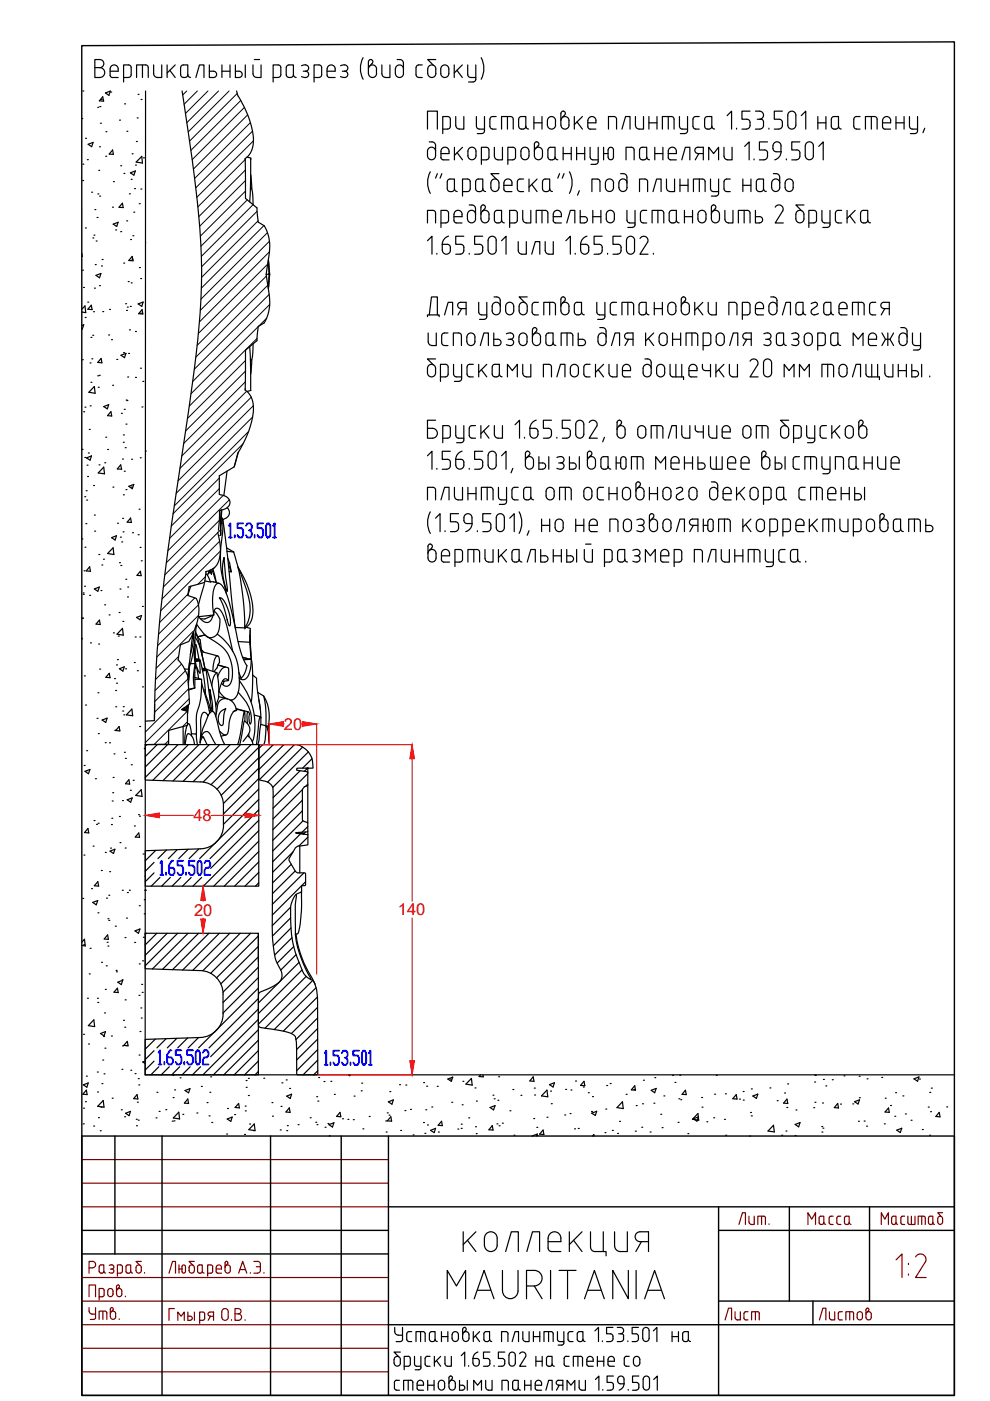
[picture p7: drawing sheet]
<svg xmlns="http://www.w3.org/2000/svg" width="210mm" height="297mm" viewBox="0 0 210 297" stroke-linecap="round" stroke-linejoin="round" font-family="sans-serif">
<defs><g id="words">
<g font-size="5.7" fill="#720000">
<text x="155.6" y="260.7">Лит.</text>
<text x="170" y="260.7">Масса</text>
<text x="185.6" y="260.7">Масштаб</text>
<text x="17.6" y="280.8">Утв.</text>
<text x="152.4" y="281.2">Лист</text>
</g>
<text font-size="5.7" x="172.5" y="281.2">Листов</text>
<g font-size="3.5" fill="#f00">
<text x="60.2" y="154.7">20</text>
<text x="41" y="174.1">48</text>
<text x="41.1" y="194.1">20</text>
<text x="84.4" y="194.1">140</text>
</g>
</g></defs>
<g fill="none" stroke="#000" stroke-width=".25">
<path d="M17.6 19.3h.1M20.1 12.6h1.1a.86 .86 0 0 1 .8 .9 .86 .86 0 0 1-.8 .8 1.05 1.05 0 0 1 1 1.1 1.05 1.05 0 0 1-1.1 1h-1zM20.1 14.3h1M22.4 19.7l1-.4-.3 .9zM23.3 15.1h1.8a.91 .91 0 0 0-.6-1.3 .91 .91 0 0 0-1.2 .8l.1 1.6 .4 .2h1.3M23.5 19.5h.1M26.2 16.4h1.1l.4-.3 .1-1.8-.3-.5h-1.3v3.6M29 16.4v-2.6h1.9l.5 .2v2.4M30.2 13.8v2.6M30.9 19.3l-.1 208.6h171.6M32.6 13.8v1.9M34.3 13.8v2.6h-1a.75 .75 0 0 1-.7-.7"/>
<path d="M35.4 13.8v2.6M36 14.9l1.1 1.5M37.1 13.8l-1.7 1.7M38.3 14.3v1.6M38.3 14.3l.3-.5h1.2v2.1l-.3 .4-.2 .1M38.3 15.9a.7 .7 0 0 0 .9 .5M38.6 19.3a302.8 302.8 0 0 1 4.1 35.1 185.9 185.9 0 0 1-2.7 32.7 726.4 726.4 0 0 0-6.2 44.7l-.8 11.9-.3 9.1-1.9 .1M39.8 15.9l.1 .2 .5 .3M41.5 16.4l.8-2.6h.9v2.6M44.4 13.8v2.6h.9a.67 .67 0 0 0 .6-.6 .67 .67 0 0 0-.6-.7h-.9M47.1 15.1h1.7M47.1 13.8v2.6"/>
<path d="M48.8 13.8v2.6M49.9 13.8v2.6h.8a.67 .67 0 0 0 .7-.6 .67 .67 0 0 0-.7-.7h-.8M50.2 19.3l.2 .9a18.5 18.5 0 0 1 3.3 10.2 4.1 4.1 0 0 1-1.7 3.2v8.5l2.5 2 .3 3a2.6 2.6 0 0 1 1.7 1.6 11.2 11.2 0 0 1 .3 7.2 7.5 7.5 0 0 0 0 4.5l.1 1a9.5 9.5 0 0 1-.9 7.1l-1.2 .7-.3 3-2.5 2v8.5a4.9 4.9 0 0 1 1.7 4.9 21.1 21.1 0 0 1-3.3 8.5l-.7 2.9-3.2 1.9v3.9a2.21 2.21 0 0 1 2.3 1.7 2.12 2.12 0 0 1-2.3 1.8l-.2 4.1M52 13.8v2.6M53.6 13.8v1.9M53.9 12.6h1.2M55.4 13.8v2.6h-1a.75 .75 0 0 1-.7-.7M57.9 16.4h1.1l.5-.3v-1.8l-.2-.5h-1.4v3.6M60.8 14l.5-.2h.9v2.1a.79 .79 0 0 1-.8 .6 .79 .79 0 0 1-.7-.6zM62.2 15.9l.1 .2 .5 .3M64.3 15.1h.5M64.8 15.1a.72 .72 0 0 1 .6 1 .72 .72 0 0 1-1.2 .2l-.3-.1"/>
<path d="M64.8 13.8a.67 .67 0 0 1 .6 .6 .67 .67 0 0 1-.6 .7M64.8 13.7l-.9 .2M66.6 16.4h1l.5-.3 .1-1.8-.3-.5h-1.3v3.6M69.3 14.6v1.4M69.4 14.6a.9 .9 0 0 1 1.1-.8 .9 .9 0 0 1 .6 1.3h-1.8M69.4 16v.2l.4 .2M69.8 16.4h1.3M72.2 16.2l.9 .2M72.6 15.1h.5M73.1 13.7l-.9 .2M73.1 13.8a.67 .67 0 0 1 .6 .6 .67 .67 0 0 1-.6 .7 .67 .67 0 0 1 .6 .7 .67 .67 0 0 1-.6 .6M77 12.2a4.8 4.8 0 0 0 0 4.6"/>
<path d="M78.9 13.5l-.5 .5M78.9 13.5a.47 .47 0 0 0-.1-.8 .47 .47 0 0 0-.7 .4v2.5a.87 .87 0 0 0 .9 .8 .87 .87 0 0 0 .8-.8v-1a.85 .85 0 0 0-.8-.8 .85 .85 0 0 0-.9 .8M81 13.8v1.9M82.7 13.8v2.6h-1a.75 .75 0 0 1-.7-.7M83.8 14.6v1M83.8 14.6a.86 .86 0 0 1 .9-.8 .86 .86 0 0 1 .9 .8M84.2 12.6h.6M84.8 12.6a.75 .75 0 0 1 .7 .8M85.5 13.4l.1 2.2a.86 .86 0 0 1-.9 .8 .86 .86 0 0 1-.9-.8M89.5 13.8h-.7l-.5 .2-.1 1.9 .3 .4 1 .1M91 14a.86 .86 0 0 1 .9-.2 .86 .86 0 0 1 .5 .8v1a.87 .87 0 0 1-.8 .8 .87 .87 0 0 1-.9-.8v-1zM92.4 12.6h-1.7l1.2 1.3"/>
<path d="M93.7 14a.86 .86 0 0 1 .9-.2 .86 .86 0 0 1 .6 .8v1a.86 .86 0 0 1-.9 .8 .86 .86 0 0 1-.8-.8v-1zM96.3 13.8v2.6M96.9 14.9l1.1 1.5M98 13.8l-1.7 1.7M99.2 13.8l.1 2.3 .4 .3h1.2M99.4 17.4h.9M100.9 13.8v3l-.1 .3-.5 .3M102 12.2a4.8 4.8 0 0 1 0 4.6M17.3 25.1h.1M17.5 38.3h.1M17.6 34.8h.1M18.1 29.3h.1"/>
<path d="M18.5 33.9h.1M18.7 30.6l1-.4-.3 .9zM20.7 22.8h.1M20.9 36.1h.1M21.1 31.1h.1M21.2 22.6h.1M21.3 26.1h.1M21.5 21.1h.1M21.8 20.5l.2 .9h-.9zM22.4 33.1h.1M22.5 27.9h.1M23.9 31.8l.1 .9h-.8z"/>
<path d="M24 38.5h.1M25.3 25.5h.1M25.6 35.1h.1M26.3 36.8h.1M26.4 22h.1M26.9 27.8h.1M27.6 36.6l1.1-.4-.3 .9zM27.8 38h.1M28 32.6h.1M28.5 40h.1M28.7 35h.1M28.9 30h.1"/>
<path d="M29.1 25h.1M29.3 20h.1M29.9 21.1h.1M30.1 33.2l.1 1.4-1.3-.2zM30.4 33.5h.1M50.5 20.4v.1M52 33.6v.3M52.4 33.3l.8 .2-.3 9.3M53.2 37l.2 2.8-.3 .2 .3-.1M53.2 33.7l-.1 .2M90.6 27.4v-3.8h2.1v3.8M91 30.1a1.03 1.03 0 0 1 1.3 .4l.1 2.5a.86 .86 0 0 1-.9 .9 .86 .86 0 0 1-.9-.9v-.9a.86 .86 0 0 1 .9-.9 .86 .86 0 0 1 .9 .9"/>
<path d="M91.2 36.4a4.8 4.8 0 0 0 0 4.6M92.7 36.8l-.3 1M93.5 32.6h1.7a.91 .91 0 0 0-.5-1.3 .91 .91 0 0 0-1.2 .8l.1 1.5 .4 .3h1.2M93.7 36.8l-.4 1M95.5 26.8l-.3 .5-1.3 .1M95.5 26.8l-.1-1.8-.5-.3h-1v3.6M96.4 31.2v2.7M96.6 24.7v1.9a.75 .75 0 0 0 .8 .8M96.9 32.4l1.2 1.5M98.1 31.2l-1.7 1.7M98.3 24.7v2.7h-.9M99.5 31.5a.86 .86 0 0 1 .9-.2 .86 .86 0 0 1 .5 .8v.9a.86 .86 0 0 1-.8 .9 .86 .86 0 0 1-.9-.9v-.9z"/>
<path d="M100.8 38.5v1.6M100.9 38.5l.2-.5h1.3v2.1M101 24.7v2.1M101 26.8l.3 .5 .3 .1M101.6 27.4h1.1M102.7 27.7l-.3 .5-1.2 .1M102.7 24.7v3.1M103.7 33.3l-.3 .5-1.3 .1M103.7 33.3l-.1-1.8-.5-.3h-1v3.6M103.9 26.8l.3 .5 1 .1M104.3 38.2a.86 .86 0 0 1 1-.2 .86 .86 0 0 1 .5 .8v.9a.86 .86 0 0 1-.9 .9 .86 .86 0 0 1-.8-.8v-1zM104.8 31.2v1.9"/>
<path d="M105.2 24.7h-.8l-.4 .3-.1 1.8M105.8 36.8h-1.7l1.2 1.2M106.3 27.4v-2.7h2l.4 .3 .1 2.4M106.5 31.2v2.7h-.9a.75 .75 0 0 1-.8-.8M106.8 38.8v1.3M106.8 38.8a.91 .91 0 0 1 1.2-.8 .91 .91 0 0 1 .5 1.3h-1.7M107.6 24.7v2.7M107.7 33.9h1M108.7 31.2h-1v3.6M108.7 31.2l.5 .3 .1 .3v1.5M109.3 33.3l-.3 .5-.3 .1M109.7 38.5v1.6"/>
<path d="M110 26.8l.1-1.8 .4-.3h1v2.1M110 26.8a.7 .7 0 0 0 .9 .6M110.7 31.5a.86 .86 0 0 1 .9-.2 .86 .86 0 0 1 .6 .8v.9a.86 .86 0 0 1-.9 .9 .86 .86 0 0 1-.9-.9v-.9zM111 38h-1l-.3 .5M111.5 26.8l-.3 .5-.3 .1M111.5 26.8l.3 .5 .3 .1M112.2 38v2.6M112.7 39.1l1.2 1.5M113.2 26h1.7M113.2 24.7v2.7M113.6 31.4l.5-.5a.48 .48 0 0 0-.1-.8 .48 .48 0 0 0-.7 .4v2.5a.86 .86 0 0 0 .9 .9 .86 .86 0 0 0 .8-.9v-.9a.86 .86 0 0 0-.8-.9 .86 .86 0 0 0-.9 .9M113.9 38l-1.7 1.7"/>
<path d="M114.9 24.7v2.7M116.1 25.6v.9a.86 .86 0 0 0 .8 .9 .86 .86 0 0 0 .9-.9v-.9M116.1 25.6a.86 .86 0 0 1 .8-.9 .86 .86 0 0 1 .9 .9M116.2 33.3l.1-1.8 .4-.3h1v2.1M116.2 33.3a.7 .7 0 0 0 .9 .6M117.7 33.3l-.3 .5-.3 .1M117.7 33.3l.1 .3 .5 .3M118.6 36.8l-.3 1M118.9 24.1v2.4M118.9 25.6a.86 .86 0 0 1 .9-.9 .86 .86 0 0 1 .8 .9M119.4 32.6h1.7M119.4 31.2v2.7"/>
<path d="M119.4 23.5l.3 .2 .2 .4-.7 .8M119.4 23.6l-.4 .2-.1 .2M119.6 36.8l-.4 1M120.6 25.6v.9a.86 .86 0 0 1-.8 .9 .86 .86 0 0 1-.9-.9M120.7 36.4a4.8 4.8 0 0 1 0 4.6M121.1 31.2v2.7M121.8 24.7v2.7M122.3 32.6h1.7M122.3 31.2v2.7M122.3 25.9l1.2 1.5M123.5 24.7l-1.7 1.7M124 31.2v2.7"/>
<path d="M124.6 25.6v1.3M124.7 25.6a.86 .86 0 0 1 .8-.9 .86 .86 0 0 1 .9 .9M124.7 26.9v.2l.4 .3M125.1 27.4h1.2M125.1 31.2v2.1M125.1 33.3l.3 .5 1.4 .1M126.3 25.6v.4h-1.7M126.8 34.3l-.2 .4-1.3 .1M126.8 31.2v3.1M128 32.6h.9M128 31.2v2.7M128.6 38.2a.86 .86 0 0 1 1-.2 .86 .86 0 0 1 .5 .8v.9a.87 .87 0 0 1-.9 .9 .87 .87 0 0 1-.8-.8v-1z"/>
<path d="M128.9 31.8v1.5M128.9 33.3a.56 .56 0 0 0 .6 .6 .56 .56 0 0 0 .6-.6M128.9 31.8a.56 .56 0 0 1 .6-.6 .56 .56 0 0 1 .6 .6v1.5M130.2 24.7h-1.2v2.7M130.2 24.7l.2 .1 .3 .5v2.1M131.2 38.8v1M131.2 38.8a.86 .86 0 0 1 .9-.9 .86 .86 0 0 1 .8 .9M131.6 36.8h.6M131.9 27.4l.7-2.7h1v2.7M132.2 36.8a.75 .75 0 0 1 .7 .8v2.2a.85 .85 0 0 1-.8 .8 .85 .85 0 0 1-.9-.9M132.7 33.9v-2.7h1.2l.5 .3 .1 2.4M134.7 24.7v1.9a.75 .75 0 0 0 .8 .8h.9v-2.7"/>
<path d="M135.6 33.3l.1-1.8 .5-.3h.9v2.1M135.6 33.3a.78 .78 0 0 0 .8 .6 .78 .78 0 0 0 .7-.6l.3 .5 .3 .1M137.6 24.7v2.7M137.6 26h1.7M138.8 32.6h1.7M138.8 31.2v2.7M139.3 24.7v2.7M140.5 31.2v2.7M141.3 38v1.9a.75 .75 0 0 0 .8 .7h.9v-2.6M141.7 32.6h1.7a.91 .91 0 0 0-.5-1.3 .91 .91 0 0 0-1.2 .8l.1 1.5 .4 .3h1.2M141.7 24.7v2.7M142.3 24.7h-1.9v2.7"/>
<path d="M142.4 24.7l.4 .3 .1 .3v2.1M144.1 24.7v2.1M144.1 26.8l.3 .5 1.4 .1M144.2 39.3h1.7M144.2 38v2.6M144.3 28.3h.9M144.5 33.9l.8-2.7h1v2.7M145.8 27.7l-.3 .5-.3 .1M145.8 24.7v3.1M145.9 38v2.6M146.9 26.8l.3 .5 1.1 .1M148.2 32.6l-.8 1.3"/>
<path d="M148.3 24.7h-.8l-.5 .3-.1 1.8M148.3 38v2.6M149.1 32.6l-1.1-.1a.67 .67 0 0 1-.7-.6 .67 .67 0 0 1 .7-.7h1.1v2.7M149.4 25.3v1.5M149.4 25.3l.3-.5 1.2-.1v2.1M149.4 26.8a.7 .7 0 0 0 .9 .6M150.3 33.9v-2.7l1 1.4 1.1-1.4v2.7M150.6 38v2.1M150.9 26.8l-.3 .5-.2 .1M150.9 26.8l.3 .5 .3 .1M152.4 38v3M153.5 31.2v1.9a.75 .75 0 0 0 .8 .8"/>
<path d="M154.2 24.5l.9-.9v3.8M154.8 38h-.7l-.5 .2-.1 1.9M155.2 31.2v2.7h-.9M156.2 27.2v.2M157.5 39.3h1.7M157.5 38v2.6M157.9 31l.9-.9v3.8M158.4 25.3a.67 .67 0 0 1 .6 .7v.6a.75 .75 0 0 1-.7 .8h-1M159 23.6h-1.7v1.7h1M159.2 38v2.6M159.9 33.7v.2M160.2 23.6h.8a.86 .86 0 0 1 .9 .8 .86 .86 0 0 1-.9 .9"/>
<path d="M160.4 38.5v1.6M160.4 38.5l.3-.5h1.2v2.1M160.5 25.3l1.1 .1a1.34 1.34 0 0 1-.2 1.9l-1.2 .1M162.7 30.1h-1.7v1.7h1.1a.63 .63 0 0 1 .6 .7v.6a.75 .75 0 0 1-.7 .8h-1M163 27.2v.2M163.6 38.8v1M163.6 38.8a.86 .86 0 0 1 .9-.9 .86 .86 0 0 1 .8 .9M163.9 30.9a.98 .98 0 0 0 .4 1.2l.3 .1M163.9 30.9a.86 .86 0 0 1 .9-.8 .86 .86 0 0 1 .8 .8M164 36.8h.5M164.5 32.2h1.1M164.6 36.8a.75 .75 0 0 1 .7 .8v2.2a.85 .85 0 0 1-.8 .8 .85 .85 0 0 1-.9-.9"/>
<path d="M165.6 30.9v1.3M165.6 32.2a1.83 1.83 0 0 1-1.3 1.7M165.9 23.6h-1.7v1.7h1a.67 .67 0 0 1 .7 .7v.6a.75 .75 0 0 1-.8 .8h-.9M166.5 38.8v1M166.5 38.8a.86 .86 0 0 1 .8-.9 .86 .86 0 0 1 .9 .9v1a.85 .85 0 0 1-.9 .8 .85 .85 0 0 1-.8-.9M166.7 33.7v.2M167.3 23.8a.86 .86 0 0 1 .9-.2 .86 .86 0 0 1 .5 .8v2.1a.86 .86 0 0 1-.8 .9 .86 .86 0 0 1-.9-.9v-2.1zM169.6 32.5v.6a.75 .75 0 0 1-.8 .8h-.9M169.6 30.1h-1.7v1.7h1a.67 .67 0 0 1 .7 .6M169.9 24.5l.9-.9v3.8M170.7 30.9l.1 2.1a.86 .86 0 0 0 .8 .9 .86 .86 0 0 0 .9-.9M170.8 30.9a.86 .86 0 0 1 .8-.8 .86 .86 0 0 1 .9 .8"/>
<path d="M172.4 30.9v2.1M173.4 26h1.7M173.4 24.7v2.7M173.6 31l.9-.9v3.8M175.1 24.7v2.7M176.3 25.3v1.5M176.3 25.3l.3-.5 1.2-.1v2.1M176.3 26.8a.78 .78 0 0 0 .7 .6 .78 .78 0 0 0 .8-.6l.3 .5 .3 .1M181 26.8l.3 .5 1.1 .1M182.4 24.7h-.8l-.5 .3-.1 1.8M183.5 27.4v-2.7h1.9l.5 .3 .1 2.4M184.7 24.7v2.7"/>
<path d="M187.1 25.6v1.3M187.1 25.6a.86 .86 0 0 1 .9-.9 .86 .86 0 0 1 .8 .9M187.1 26.9l.3 .4 1.4 .1M188.8 25.6v.4h-1.7M190 26h1.7M190 24.7v2.7M191.7 24.7v2.7M192.8 24.7v2.1M192.8 26.8l.3 .5 1.4 .1M193 28.3h1M194.5 27.7l-.2 .5-.3 .1M194.5 24.7v3.1"/>
<path d="M196.1 27.2l-.4 .9M17.3 53.7l.1 .7-.1-.1M17.5 57.3h.1M18.1 48.3h.1M19.4 40.8h.1M19.7 50.4h.1M19.9 49.9h.1M20.1 44.4h.1M20.2 56.1h.1M20.3 58.4l1.1-.4-.3 .9zM20.4 51.1h.1M20.6 46.1h.1"/>
<path d="M20.7 41.1h.1M21.1 41.6h.1M21.5 56.4h.1M21.7 55h.1M23.9 43.9h.1M24 47.5l1-.4-.3 .9zM24.5 48.8h.1M25.6 49.1h.1M26 43.1l.1 .9-.9-.1zM26.2 55.8h.1M26.9 46.8h.1M27.2 59.7h.1"/>
<path d="M27.4 41.1h.1M27.7 50.8h.1M27.8 60h.1M28 55h.1M28 54.4l.2 .9-.9-.1zM28.2 50h.1M28.4 45h.1M29.5 43.2h.1M29.5 56.7h.1M29.8 59.1h.1M29.9 40.1h.1M30.9 51.4v.1"/>
<path d="M53.1 40l.3 .1 .1 .5 .2 2.8M56.9 55.4l.1 2.8h-.6M56.9 55.1a16.2 16.2 0 0 1 0 6.1M57.2 58.2h-.2l-.1 2.7M90.6 51l1-.9v3.8M91.8 44.6h-1.2v2.7M91.8 44.6l.3 .1 .3 .5v2.1M92.6 53.7v.2M93.5 47.3h1M93.8 51.8v1.2a.86 .86 0 0 0 .8 .9 .86 .86 0 0 0 .9-.9M93.8 51.8h1a.67 .67 0 0 1 .7 .7M94.5 44.6h-1v3.6"/>
<path d="M94.5 44.6l.5 .3 .1 .3v1.5l-.3 .5-.3 .1M94.8 40.1l.1-1.9 .5-.2h1v2.1M94.8 40a.78 .78 0 0 0 .8 .6 .78 .78 0 0 0 .8-.6l.2 .5 .3 .1M95.1 50.1a1.83 1.83 0 0 0-1.3 1.7M95.5 52.5v.6M96.2 45.9h1.8a.9 .9 0 0 0-.6-1.3 .9 .9 0 0 0-1.1 .8l-.1 1.4M96.3 46.8v.2l.4 .3M96.6 53.9h1M96.7 47.3h1.3M98.3 52.5v.6a.75 .75 0 0 1-.7 .8M98.3 50.1h-1.7v1.7h1.1a.67 .67 0 0 1 .7 .7M99.5 43.5a1.03 1.03 0 0 1 1.3 .4v2.5a.85 .85 0 0 1-.8 .9 .85 .85 0 0 1-.9-.9v-.9a.87 .87 0 0 1 .9-.9 .87 .87 0 0 1 .8 .8"/>
<path d="M99.5 53.7v.2M99.7 40l-.3 .5-1.3 .1M99.7 40.1l-.1-1.9-.5-.2h-1v3.6M100.6 53.9h1M100.9 40a.7 .7 0 0 0 .9 .6M101.7 51.8a.63 .63 0 0 1 .6 .7v.6a.75 .75 0 0 1-.7 .8M102.3 44.8l.4-.5a.47 .47 0 0 0 0-.8 .47 .47 0 0 0-.7 .4v2.5a.87 .87 0 0 0 .8 .9 .87 .87 0 0 0 .9-.9v-.9a.85 .85 0 0 0-.9-.9 .85 .85 0 0 0-.8 .8M102.3 50.1h-1.7v1.7h1.1M102.4 40l-.3 .5-.3 .1M102.4 40l.3 .5 .2 .1M103.5 51v2.1M103.5 50.9a.85 .85 0 0 1 .9-.8 .85 .85 0 0 1 .8 .9v2a.86 .86 0 0 1-.8 .9 .86 .86 0 0 1-.9-.9"/>
<path d="M104.8 45.2v1.5M104.8 45.2l.3-.5 1.2-.1v2.1l-.2 .5-.3 .1M104.8 46.7l.3 .5 .3 .1M105.4 47.3h.4M106.3 51l1-.9v3.8M106.4 46.7l.2 .5 .3 .1M106.8 40.1l.3 .4 1.4 .1M108.1 47.3h1M109.1 47.3l.3-.1 .3-.5-.1-1.8-.5-.3h-1v3.6M109.7 40l.3 .5 1 .1M109.9 51.2v1.9a.75 .75 0 0 0 .7 .8M110.8 44.6v1.9a.75 .75 0 0 0 .8 .8"/>
<path d="M111.6 51.2v2.7h-1M112.5 44.6v2.7h-.9M112.7 53.9l.8-2.7h.9v2.7M113.7 47.3v-2.7h1.9l.5 .3 .1 2.4M114.9 44.6v2.7M115 40.1l.1-1.9 .5-.2h.9v2.1M115 40a.78 .78 0 0 0 .8 .6 .78 .78 0 0 0 .7-.6l.3 .5 .3 .1M115.6 51.2v1.9a.75 .75 0 0 0 .8 .8M117.3 45.9h1.7a.91 .91 0 0 0-.5-1.3 .91 .91 0 0 0-1.2 .8v1.4M117.3 46.8l.1 .2 .4 .3M117.3 51.2v2.7h-.9M117.8 47.3h1.2"/>
<path d="M120 51l.9-.9v3.8M120.2 47.3l.7-2.7h1v2.7M122 53.7v.2M122.8 40.4l-.4 1M123 44.6v2.7h.9M123 45.9h.9M123.1 51.8h1.1M123.1 51.8v1.3M123.9 45.9a.67 .67 0 0 1 .6 .7 .67 .67 0 0 1-.6 .7M124.2 51.8a.63 .63 0 0 1 .6 .7 1.02 1.02 0 0 1-.8 1.4 .86 .86 0 0 1-.9-.9M124.4 50.1a1.83 1.83 0 0 0-1.3 1.7M125.5 40.6v-2.6h1.2l.4 .2 .1 2.4"/>
<path d="M125.7 45.9h1.7M125.7 44.6v2.7M126 53.9h.9M127 51.8a.63 .63 0 0 1 .7 .7v.6a.75 .75 0 0 1-.8 .8M127.4 44.6v2.7M127.7 50.1h-1.7v1.7h1M128.8 44.8a.86 .86 0 0 1 .9-.2 .86 .86 0 0 1 .6 .8v1a.86 .86 0 0 1-.9 .9 .86 .86 0 0 1-.9-.9v-1zM128.8 53.7v.2M130 53.9h.9M131.7 52.5v.6a.75 .75 0 0 1-.8 .8M131.7 50.1h-1.7v1.7h1a.67 .67 0 0 1 .7 .7M132.9 44.6v2.1l.3 .5 .3 .1"/>
<path d="M133.1 48.2h1M133.5 47.3h1.1M134.5 51v2.1M134.6 50.9a.87 .87 0 0 0-.9-.8 .87 .87 0 0 0-.9 .9v2a.86 .86 0 0 0 .9 .9 .86 .86 0 0 0 .9-.9M134.6 44.6v3l-.2 .5-.3 .1M135.6 40.6v-2.6h1.1l.5 .2 .1 2.4M135.7 50.6a.9 .9 0 0 1 1.2-.4 .9 .9 0 0 1 .4 1.1M136.4 47.3h.7M136.4 44.6h.7M136.4 44.6l-.5 .3-.1 1.8 .3 .5 .3 .1M137.3 51.3l-1.6 2.6h1.7M138.5 40.6l.7-2.6h1v2.6"/>
<path d="M138.5 53.7v.2M139.5 44.6v2.7M140.2 44.6h-1.9v2.7M140.2 44.6l.5 .3v.3v2.1M142.5 44.6h.9v2.1l-.3 .5-.3 .1M142.5 47.3h.3M142.5 44.6l-.5 .3-.1 1.8 .3 .5 .3 .1M143.4 46.7l.3 .5 .3 .1M145.1 45.9h1.7M145.1 44.6v2.7M146.8 44.6v2.7M147 40.6v-2.6h1.9l.5 .2 .1 2.4"/>
<path d="M148.2 44.8a.86 .86 0 0 1 1-.2 .86 .86 0 0 1 .5 .8v1a.86 .86 0 0 1-.9 .9 .86 .86 0 0 1-.8-.9v-1zM150.7 40l.2 .5 1.5 .1M151.1 44.8l.5-.5a.48 .48 0 0 0-.1-.8 .48 .48 0 0 0-.7 .4v2.5a.86 .86 0 0 0 .9 .9 .86 .86 0 0 0 .8-.9v-.9a.86 .86 0 0 0-.8-.9 .86 .86 0 0 0-.9 .8M152.4 41l-.3 .5-1.3 .1M153.5 40l.3 .5 1 .1M153.7 44.6v1.9a.75 .75 0 0 0 .8 .8M155.4 44.6v2.7h-.9M157.8 44.6v2.7M158.5 44.6h-2v2.7M158.5 44.6l.4 .3 .1 .3v2.1M160.2 44.6v2.7h.8M160.2 45.9h.8"/>
<path d="M160.4 40a.78 .78 0 0 0 .7 .6 .78 .78 0 0 0 .8-.6l.3 .5 .3 .1M161 45.9a.67 .67 0 0 1 .7 .7 .67 .67 0 0 1-.7 .7M164.4 43.9a.9 .9 0 0 1 1.1-.4 .9 .9 0 0 1 .5 1.2l-1.6 2.6h1.7M169 44.8a.86 .86 0 0 1 .9-.2 .86 .86 0 0 1 .6 .8v1a.86 .86 0 0 1-.9 .9 .86 .86 0 0 1-.9-.9v-1zM170.5 43.5h-1.8l1.3 1.2M171.5 47.3h1.1M172.6 44.6h-1.1v3.6M172.6 44.6l.4 .3 .1 .3v1.5l-.3 .5-.2 .1M174.3 44.6v2.1l.1 .3 .4 .3M174.5 48.2h.9M174.8 47.3h1.2M176 44.6v3l-.3 .5-.3 .1"/>
<path d="M177.7 47.3h.8M177.7 44.6h.8M177.7 44.6l-.5 .3-.1 1.8 .3 .5 .3 .1M179.6 44.6v2.7M180.2 45.7l1.1 1.6M181.3 44.6l-1.7 1.7M182.5 45.2v1.5M182.5 45.2l.3-.5 1.2-.1v2.1M182.5 46.7l.3 .5 .2 .1M183 47.3h.4M184 46.7l-.3 .5-.3 .1M184 46.7l.3 .5 .3 .1"/>
<path d="M17.3 65.6l.7-.7 .2 1.4-.9-.1M17.3 69l.5-.1-.4 .9-.1-.1M17.4 76.3h.1M17.7 60.9h.1M18.1 67.3h.1M18.6 64.1h.1M19.1 76.9h.1M19.3 71.5h.1M19.3 64.7l.2 .9h-.9zM19.5 76.1h.1M19.7 71.1h.1M19.8 66.1h.1"/>
<path d="M20 61.1h.1M20.7 79.7h.1M21 79.6h.1M21.1 60.6h.1M21.4 76l.2 .9-.9-.1zM21.8 66.1h.1M23 71h.1M23.2 65.6h.1M23.6 72h.1M24.8 76.2h.1M25.7 75.3l1-.4-.3 .9zM26.2 74.8h.1"/>
<path d="M26.6 64.4h.1M26.8 65.8h.1M27 65.1h.1M27.1 79.9h.1M27.3 74.9h.1M27.5 69.9h.1M27.6 65h.1M28.7 70.3h.1M29.3 64.4l1.1-.4-.3 .9zM29.8 66.4h.1M29.8 78.1h.1M30.1 65.6l.2 1-.9-.1z"/>
<path d="M52.9 73.5l.3 9.2M53.1 76.4l.3 .1-.3 2.8M53.7 72.9l-.2 2.8-.1 .5-.3 .1M90.6 67.1v-.3h2.5v.3M90.6 78.1a.86 .86 0 0 1 .9-.9 .86 .86 0 0 1 .9 .9M90.6 79.1a.86 .86 0 0 0 .9 .8 .86 .86 0 0 0 .9-.8M90.6 78.1v1M90.8 70.6v1.9a.75 .75 0 0 0 .8 .7l.9 .1v-2.7M91 66.8l.5-3.8h1.2v3.8M92.4 76.1h-1.8l1.3 1.3M92.4 78.1v1M93.4 79.9h1"/>
<path d="M93.6 71.2l.1 1.8 .5 .2M94.2 73.3h.8M94.2 70.6h.8M94.2 70.6l-.5 .3v.3M94.3 66.8l.7-2.7h1v2.7M94.5 79.9l.2-.1 .3-.5-.1-1.8-.4-.3h-1.1v3.7M96.2 77.2v2.1M96.2 79.3l.1 .3 .4 .3M96.7 79.9h1.2M97.8 71.2l-.2-.5-1.5-.1v2.7M97.8 71.2v2.1M97.9 77.2v3.1l-.3 .5h-.3"/>
<path d="M97.9 65.4l-.8 1.4M98.8 65.4h-1.1a.67 .67 0 0 1-.7-.7 .67 .67 0 0 1 .7-.6h1.1v2.7M99 71.5v.9M99 71.5a.86 .86 0 0 1 .9-.9 .86 .86 0 0 1 .8 .9v.9a.85 .85 0 0 1-.9 .9 .85 .85 0 0 1-.8-.9M99.6 79.9h.8M100.4 77.2h-.8l-.5 .3-.1 1.8 .3 .5 .3 .1M101.5 64.1v2.1l.1 .3 .5 .2M101.5 77.2v2.7M101.7 67.7h.9M101.8 73.3l.8-2.7h.9v2.7M102.1 66.8h1.1M102.1 78.4l1.1 1.5"/>
<path d="M103.2 64.1v3l-.3 .5-.3 .1M103.2 77.2l-1.7 1.8M104.7 70.6v2.7h.9M104.7 71.9h.9M104.7 63a1.03 1.03 0 0 1 1.3 .4l.1 2.5a.86 .86 0 0 1-.9 .8 .86 .86 0 0 1-.8-.8v-1a.86 .86 0 0 1 .8-.8 .86 .86 0 0 1 .9 .8M104.9 77.2h1v2.1l-.3 .5-.3 .1M104.9 79.9h.4M104.9 77.2l-.5 .3v1.8l.3 .5 .2 .1M105.6 71.9a.67 .67 0 0 1 .6 .7 .67 .67 0 0 1-.6 .7M105.9 79.3l.1 .3 .5 .3M107.5 64.3a.86 .86 0 0 1 .9-.2 .86 .86 0 0 1 .5 .8v1a.86 .86 0 0 1-.8 .8 .86 .86 0 0 1-.9-.8v-1zM107.6 79.9v-2.7l1 1.4 1.1-1.4v2.7"/>
<path d="M107.7 71.9h.5M108.2 70.6l-.8 .2M108.2 71.9a.69 .69 0 0 1 .7 .9 .69 .69 0 0 1-1 .4l-.5-.1M108.2 70.6a.67 .67 0 0 1 .7 .7 .67 .67 0 0 1-.7 .6M110.3 70.8a.86 .86 0 0 1 .9-.1 .86 .86 0 0 1 .6 .8v.9a.87 .87 0 0 1-.9 .9 .87 .87 0 0 1-.9-.9v-.9zM110.3 64.3a.86 .86 0 0 1 1-.2 .86 .86 0 0 1 .5 .8v1a.86 .86 0 0 1-.9 .8 .86 .86 0 0 1-.8-.8v-1zM110.8 77.2v1.9a.75 .75 0 0 0 .8 .8M111.8 63h-1.7l1.2 1.2M112.5 77.2v2.7h-.9M112.8 64.7v1.5M112.8 66.2l.3 .5h.3M112.9 69.9v2.5a.85 .85 0 0 0 .8 .9 .85 .85 0 0 0 .9-.9v-.9a.86 .86 0 0 0-.8-.9 .86 .86 0 0 0-.9 .9"/>
<path d="M112.9 69.9a.48 .48 0 0 1 .7-.4 .48 .48 0 0 1 .1 .8M113.4 66.8h.8M113.6 70.3l-.4 .5M114.2 64.1l-1.1 .1-.3 .5M115.2 79.9v-2.7h1.2l.4 .3 .1 2.4M115.3 66.8v-2.7h1.9l.5 .3 .1 2.4M115.7 71.2l.1 1.8 .5 .2M116.3 70.6h1v2.1l-.3 .5h-.3M116.3 73.3h.4M116.3 70.6l-.5 .3v.3M116.5 64.1v2.7M117.3 72.7l.3 .5h.2"/>
<path d="M118.1 79.9l.7-2.7h1v2.7M118.9 63.4v2.5M118.9 63.4a.48 .48 0 0 1 .7-.4 .48 .48 0 0 1 .1 .8l-.5 .5M118.9 64.9a.86 .86 0 0 1 .9-.8 .86 .86 0 0 1 .8 .8v1a.85 .85 0 0 1-.8 .8 .85 .85 0 0 1-.9-.8M120.2 70.6v2.7M120.9 78.1a.86 .86 0 0 1 .9-.9 .86 .86 0 0 1 .8 .9M120.9 79.1a.86 .86 0 0 0 .9 .8 .86 .86 0 0 0 .8-.8M120.9 78.1v1M121.5 71.2l-.1-.3-.5-.3h-1.9v2.7M121.5 71.2v2.1M121.8 64.7v1.5M121.8 64.7l.3-.5 1.2-.1v2.1"/>
<path d="M121.8 66.2l.1 .3 .5 .2M122.3 66.8h.4M122.6 70.6v2.7h.9a.67 .67 0 0 0 .6-.7 .67 .67 0 0 0-.6-.7h-.9M122.6 78.1v1M123.3 66.2l-.3 .5h-.3M123.3 66.2l.1 .3 .5 .2M123.8 77.8v1.5M123.8 79.3l.3 .5 .3 .1M124.4 79.9h.7M125.1 77.2l-1 .1-.3 .5M126.3 77.2v2.7M126.5 64.1v2.1"/>
<path d="M126.6 66.2v.3l.5 .2M126.7 67.7h1M126.8 78.4l1.2 1.5M127.1 66.8h1.1M127.2 69.5a1.03 1.03 0 0 1 1.2 .4l.1 2.5M128 77.2l-1.7 1.8M128.2 64.1v3l-.2 .5-.3 .1M128.5 71.5a.86 .86 0 0 0-.8-.9 .86 .86 0 0 0-.9 .9v.9a.87 .87 0 0 0 .9 .9 .87 .87 0 0 0 .8-.9M129.1 77.2v1.9a.75 .75 0 0 0 .8 .8M129.6 73.3l.8-2.7h1v2.7M130 66.8h.7M130.7 64.1h-.7l-.5 .3-.1 1.8 .3 .5h.3"/>
<path d="M130.8 77.2v2.7h-.9M131.9 66.8v-2.7h1.9l.5 .3v2.4M132 78.1a.86 .86 0 0 1 .8-.9 .86 .86 0 0 1 .9 .9M132 78.1v1.6l.5 .2h1.2M133.1 64.1v2.7M133.3 71.9l-.8 1.4M133.7 78.1v.5h-1.7M134.2 71.9h-1.1a.67 .67 0 0 1-.7-.6 .67 .67 0 0 1 .7-.7h1.1v2.7M136.1 66.8h.3M136.4 78.1a.86 .86 0 0 1 .8-.9 .86 .86 0 0 1 .9 .9M136.4 79.1a.86 .86 0 0 0 .8 .8 .86 .86 0 0 0 .9-.8M136.4 78.1v1"/>
<path d="M136.7 76.1h.6M136.9 70.6v2.7M137 66.2v-2.1l-1.2 .1-.3 .5v1.5l.3 .5h.3M137 66.2l-.3 .5h-.2M137 66.2l.1 .3 .5 .2M137.3 76.1a.75 .75 0 0 1 .8 .8v2.2M137.5 71.7l1.1 1.6M138.6 70.6l-1.7 1.7M138.7 65.4h1.7M138.7 64.1v2.7M139.2 78.1a.86 .86 0 0 1 .9-.9 .86 .86 0 0 1 .8 .9M139.2 79.1a.86 .86 0 0 0 .9 .8 .86 .86 0 0 0 .8-.8"/>
<path d="M139.2 78.1v1M139.7 71.5v.9M139.8 71.5a.86 .86 0 0 1 .8-.9 .86 .86 0 0 1 .9 .9v.9a.85 .85 0 0 1-.9 .9 .85 .85 0 0 1-.8-.9M140.4 64.1v2.7M140.9 78.1v1M141.6 64.9v1M141.6 64.9a.86 .86 0 0 1 .9-.8 .86 .86 0 0 1 .8 .8M141.6 65.9a.86 .86 0 0 0 .9 .8 .86 .86 0 0 0 .8-.8M142.1 77.2v2.1M142.1 79.3l.3 .5 .3 .1M142.6 71.9h1.7M142.6 70.6v2.7"/>
<path d="M142.6 79.9h2.3v.6M143.3 64.9v1M143.3 77.2v2.7M144.3 70.6v2.7M144.4 63.4l.1 2.5a.86 .86 0 0 0 .8 .8 .86 .86 0 0 0 .9-.8M144.5 63.4a.48 .48 0 0 1 .7-.4 .48 .48 0 0 1 0 .8M144.5 64.9a.86 .86 0 0 1 .8-.8 .86 .86 0 0 1 .9 .8M144.5 77.2v2.7M145.2 63.8l-.5 .5M146.1 78.1a.86 .86 0 0 1 .8-.9 .86 .86 0 0 1 .9 .9M146.1 78.1v1.6l.4 .2h1.3M146.2 64.9v1"/>
<path d="M146.7 70.6v2.7M147.3 64.1v2.7M147.8 78.1v.5h-1.7M147.9 65.2l1.1 1.6M147.9 71.2l-.2-.5-.3-.1h-1.9v2.7M147.9 71.2v2.1M148.9 77.2v.8M148.9 78l.3 .5 .3 .1M149 64.1l-1.7 1.7M149.1 73.3h1M149.5 78.6h1.1M150.1 70.6h-1v3.6"/>
<path d="M150.1 70.6l.5 .3 .1 .3M150.2 64.1v1.9a.75 .75 0 0 0 .7 .7M150.6 77.2v2.7M150.7 71.2v1.5l-.3 .5h-.3M151.8 77.2v2.7M151.9 64.1v2.7h-1M152.1 70.8a.86 .86 0 0 1 .9-.1 .86 .86 0 0 1 .6 .8v.9a.86 .86 0 0 1-.9 .9 .86 .86 0 0 1-.9-.9v-.9zM152.4 78.4l1.1 1.5M153.5 77.2l-1.7 1.8M154.5 66.8v-2.7h1.2l.5 .3 .1 2.4M154.6 77.2v1.9M154.7 79.1a.75 .75 0 0 0 .7 .8"/>
<path d="M154.7 73.3l.8-2.7h.9v2.7M156.4 77.2v2.7h-1M157.4 66.8h1.1M158.1 70.6h1.2v2.7M158.1 71.9h1.2M158.1 70.6a.67 .67 0 0 0-.6 .7 .67 .67 0 0 0 .6 .6M158.3 71.9l-.7 1.4M158.5 64.1h-1.1v3.6M158.5 64.1l.4 .3 .1 .3v1.5l-.3 .5h-.2M159 76.6a.9 .9 0 0 1 1.2-.4 .9 .9 0 0 1 .5 1.1M160.2 65.4h1.7a.91 .91 0 0 0-.6-1.3 .91 .91 0 0 0-1.1 .8v1.4l.2 .4h.2M160.6 77.4l-1.6 2.5h1.7"/>
<path d="M160.6 66.8h1.3M161.9 79.1a.86 .86 0 0 0 .8 .8 .86 .86 0 0 0 .9-.8M161.9 79.1v-2.1a.86 .86 0 0 1 .8-.9 .86 .86 0 0 1 .9 .9v2.1M162 73.1l.8 .2M162.3 71.9h.5M162.8 71.9a.67 .67 0 0 1 .7 .7 .67 .67 0 0 1-.7 .7M162.8 70.6a.67 .67 0 0 1 .7 .7 .67 .67 0 0 1-.7 .6M162.8 70.6l-.8 .2M163.4 63a1.03 1.03 0 0 1 1.3 .4v2.5a.86 .86 0 0 1-.8 .8 .86 .86 0 0 1-.9-.8v-1a.86 .86 0 0 1 .9-.8 .86 .86 0 0 1 .8 .8M164.6 71.2l.1 1.8 .5 .2M165.2 70.6h.9v2.1a.71 .71 0 0 1-.9 .6M165.2 70.6l-.5 .3-.1 .3"/>
<path d="M165.9 66.8l.7-2.7h1v2.7M166.2 72.7v.3l.5 .2M166.3 79.9v-2.7l1 1.4 1.1-1.4v2.7M168.2 71.9h.5M168.7 71.9a.72 .72 0 0 1 .6 1.1 .72 .72 0 0 1-1.2 .2l-.2-.1M168.7 70.6a.67 .67 0 0 1 .7 .7 .67 .67 0 0 1-.7 .6M168.7 70.6l-.8 .2M168.7 64.7v1.5M168.8 64.7l.2-.5 1.3-.1v2.1l-.3 .5h-.3M168.8 66.2l.2 .5h.3M169.3 66.8h.4M169.5 79.9v-2.7l1 1.4 1.1-1.4v2.7"/>
<path d="M170.3 66.2l.1 .3 .4 .2M170.8 70.8a.86 .86 0 0 1 .9-.1 .86 .86 0 0 1 .5 .8v.9a.86 .86 0 0 1-.8 .9 .86 .86 0 0 1-.9-.9v-.9zM172 64.4l.3-.2a.58 .58 0 0 1 .7-.1 .58 .58 0 0 1 .3 .7l-1.1 .8a.67 .67 0 0 0-.2 .8 .67 .67 0 0 0 .7 .4M173.4 73.3h1M173.5 66.5l-.8 .2M174.3 79.9v-2.7h1.9l.5 .3v2.4M174.4 70.6h-1v3.6M174.4 70.6l.5 .3 .1 .3M175 71.2v1.5l-.3 .5h-.3M175.2 66.8h.4M175.5 77.2v2.7M176.1 71.2v1.5a.78 .78 0 0 0 .8 .6 .78 .78 0 0 0 .8-.6"/>
<path d="M176.1 71.2l.3-.5 1.3-.1v2.1M176.2 66.2v-2.1l-1.3 .1-.2 .5-.1 1.5 .3 .5h.3M176.2 66.2l-.3 .5h-.3M176.2 66.2l.1 .3 .5 .2M177.7 72.7l.3 .5h.2M177.9 65.4h1.7a.91 .91 0 0 0-.6-1.3 .91 .91 0 0 0-1.1 .8v1.4l.2 .4h.3M177.9 78.1a.86 .86 0 0 1 .8-.9 .86 .86 0 0 1 .9 .9M177.9 79.1a.86 .86 0 0 0 .8 .8 .86 .86 0 0 0 .9-.8M177.9 78.1v1M178.4 66.8h1.2M179.6 78.1v1M180.7 66.8v-2.7h2l.4 .3 .1 2.4"/>
<path d="M180.7 79.9l.8-2.7h1v2.7M180.9 73.3v-2.7l1 1.3 1.1-1.3v2.7M182 64.1v2.7M183.6 77.2v2.1l.1 .3 .5 .3M184.1 71.9h1.7a.9 .9 0 0 0-.5-1.3 .9 .9 0 0 0-1.2 .9l.1 1.5 .4 .3h1.2M184.2 79.9h2.3v.6M184.4 64.7v1.5M184.4 66.2l.1 .3 .4 .2M184.8 77.2v2.7M184.9 66.8h.8M185.7 64.1l-1 .1-.3 .5M186.1 77.2v2.7"/>
<path d="M187 70.6l.7 1.3-.7 1.4M187.6 65.4l-.8 1.4M187.6 77.2v1.9M187.6 79.1a.75 .75 0 0 0 .8 .8M187.7 71.9h1M188.2 70.6v2.7M188.6 65.4h-1.2a.67 .67 0 0 1-.6-.7 .67 .67 0 0 1 .6-.6h1.2v2.7M189.3 77.2v2.7h-.9M189.5 70.6l-.8 1.3 .8 1.4M190.5 78.6h1.7M190.5 77.2v2.7M191 69.5a1.03 1.03 0 0 1 1.3 .4v2.5"/>
<path d="M192.2 77.2v2.7M192.3 71.5a.86 .86 0 0 0-.8-.9 .86 .86 0 0 0-.9 .9v.9a.87 .87 0 0 0 .9 .9 .87 .87 0 0 0 .8-.9M193.3 77.2v2.7h.8M193.3 78.6h.8M193.5 70.6l.1 2.4 .4 .2 1.2 .1M193.7 74.2h.9M194.1 78.6a.67 .67 0 0 1 .7 .6 .67 .67 0 0 1-.7 .7M195.2 70.6v3l-.3 .5-.3 .1M195.4 77.2v2.7M197.1 79.7v.2M17.4 95.3h.1M17.7 87.3h.1"/>
<path d="M18 97h.1M18 86.3h.1M18.4 97.1l1-.4-.3 .9zM18.5 98.6h.1M18.7 96h.1M18.9 91h.1M19.1 86h.1M19.3 81.1h.1M20 81.9l.2 1.5-1.4-.2zM20.8 82.1h.1M21 98.6h.1M22 99l.2 1.5-1.4-.2z"/>
<path d="M22 86.2l1.1-.4-.3 .9zM22.2 98.1h.1M22.4 92.7h.1M22.8 95.3h.1M23.5 87.3l.2 .9-.9-.1zM23.9 81.7h.1M25.6 98.6l.2 .9-.9-.1zM25.7 87.6h.1M26 97.3h.1M26.1 93.8h.1M26.2 92.2h.1M26.4 99.9h.1"/>
<path d="M26.4 86.8h.1M26.5 94.9h.1M26.7 89.9h.1M26.8 84.8h.1M26.9 84.9h.1M27.9 97.4h.1M28.7 80h.1M29.7 97.1h.1M30.1 86.3h.1M30.3 80.9h.1M30.8 95.6h.1M48.1 99.9l-.6 5.2"/>
<path d="M50.5 95.8l-.8 3.2M52 82.4v.3M53.2 82.8l-.9 .2M53.2 82.8h.1M90.6 96.6l1-.9v3.8M90.6 90.8h1.1M91.7 90.8a1.05 1.05 0 0 1 1 1.1 1.05 1.05 0 0 1-1 1M92.4 89.1h-1.8v3.8h1.1M92.6 99.3v.2M93.9 92.9h1M94.9 92.9l.5-.3 .1-.3-.1-1.8-.5-.3h-1v3.7M95.5 98.7a.75 .75 0 0 1-.8 .8h-.9"/>
<path d="M95.5 95.7h-1.7v1.7h1a.67 .67 0 0 1 .7 .6M95.5 98.1v.6M96.4 80.9h.9M96.6 90.2v2.1l.3 .5 .3 .1M96.6 97.4h1.1a.67 .67 0 0 1 .7 .6M96.6 97.4v1.2M96.6 98.6a.86 .86 0 0 0 .9 .9 .86 .86 0 0 0 .9-.9M96.8 93.9h1M97.2 92.9h1.1M98 95.7a1.83 1.83 0 0 0-1.4 1.7M98.3 90.2v3.1l-.2 .5h-.3M98.3 98.1v.5"/>
<path d="M99.5 99.3v.2M100.1 92.9h.7M100.6 99.5h1M100.8 90.2h-.7l-.5 .3-.1 1.8 .3 .5 .3 .1M101.7 97.4a.67 .67 0 0 1 .7 .6l-.1 .7M102 90.2v2.7M102.3 98.7a.75 .75 0 0 1-.7 .8M102.3 95.7h-1.7v1.7h1.1M102.5 91.4l1.2 1.5M103.5 96.5v2.1M103.5 98.6a.86 .86 0 0 0 .9 .9 .86 .86 0 0 0 .8-.9M103.5 96.5a.86 .86 0 0 1 .9-.8 .86 .86 0 0 1 .8 .8v2.1"/>
<path d="M103.7 90.2l-1.7 1.8M104.8 90.2v1.9M104.8 92.1a.75 .75 0 0 0 .8 .8M106.3 96.6l1-.9v3.8M106.5 90.2v2.7h-.9M108.7 99.3l-.3 1M109.2 90.1l1-1v3.8M111.2 92.7v.2M111.4 97.7a.86 .86 0 0 1 .9-.9 .86 .86 0 0 1 .8 .9M111.4 98.6a.86 .86 0 0 0 .9 .9 .86 .86 0 0 0 .8-.9M111.7 97l.5-.5a.48 .48 0 0 0-.1-.8 .48 .48 0 0 0-.7 .4v2.5M112.4 90.8h1a.67 .67 0 0 1 .7 .7 1.05 1.05 0 0 1-.9 1.4 .86 .86 0 0 1-.8-.8z"/>
<path d="M113.1 97.7v.9M113.7 89.1a1.83 1.83 0 0 0-1.3 1.7M114.3 96.8v2.7h.7a.67 .67 0 0 0 .7-.7 .67 .67 0 0 0-.7-.7M114.3 98.2h.7M115.2 92.9h1M116.4 96.8v2.7M116.9 89.1h-1.7v1.7h1.1a.67 .67 0 0 1 .6 .7v.6a.75 .75 0 0 1-.7 .8M118.1 92.7v.2M118.1 97l.2-.1a.72 .72 0 0 1 1.2 .2 .72 .72 0 0 1-.6 1 .69 .69 0 0 1 .7 .9 .69 .69 0 0 1-1 .5l-.5-.2M118.4 98.2h.5M119.2 92.9h1M120.7 96.8v2.7h.8a.67 .67 0 0 0 .7-.7 .67 .67 0 0 0-.7-.7"/>
<path d="M120.7 98.2h.8M120.9 89.1h-1.7v1.7h1.1a.67 .67 0 0 1 .6 .7v.6a.75 .75 0 0 1-.7 .8M122.3 89.3a.86 .86 0 0 1 1-.1 .86 .86 0 0 1 .5 .8v2.1a.86 .86 0 0 1-.9 .8 .86 .86 0 0 1-.8-.8v-2.1zM122.8 96.8v2.7M124.5 97.7a.86 .86 0 0 1 .9-.9 .86 .86 0 0 1 .9 .9M124.5 98.6a.86 .86 0 0 0 .9 .9 .86 .86 0 0 0 .9-.9M124.8 97l.5-.5a.48 .48 0 0 0-.1-.8 .48 .48 0 0 0-.7 .4v2.5M124.9 89.6a.9 .9 0 0 1 1.2-.4 .9 .9 0 0 1 .5 1.1l-1.7 2.6h1.7M126.3 97.7v.9M128 96.8h.9v2.1a.71 .71 0 0 1-.9 .6M128 96.8l-.5 .3-.1 1.8 .3 .5 .3 .1M128.2 92.7l-.4 1"/>
<path d="M128.9 98.9l.1 .3 .5 .3M130.6 98.2h1M130.6 96.8v2.7M131.3 89.1l-.4 .2-.1 .3v2.5a.86 .86 0 0 0 .9 .8 .86 .86 0 0 0 .8-.8v-1a.86 .86 0 0 0-.8-.9 .86 .86 0 0 0-.9 .9M131.3 89.1l.4 .1 .1 .4-.7 .8M131.7 97.1a.56 .56 0 0 1 .6-.3 .56 .56 0 0 1 .4 .6v1.5a.56 .56 0 0 1-.5 .6 .56 .56 0 0 1-.6-.6zM133.9 99.5v-2.7h1.9l.5 .3 .1 2.4M135.1 96.8v2.7M135.5 90.5a.86 .86 0 0 1 .9-.2 .86 .86 0 0 1 .5 .8v1a.86 .86 0 0 1-.8 .8 .86 .86 0 0 1-.9-.8v-1zM138.1 92.9v-2.7h1.9l.5 .3v2.4M139 99.5v-2.7l1.1 1.4 1-1.4v2.7M139.3 90.2v2.7"/>
<path d="M141.7 92.9l.8-2.7h.9v2.7M142.3 97.7a.86 .86 0 0 1 .8-.9 .86 .86 0 0 1 .9 .9M142.3 97.7v1.5l.4 .3h1.3M144 97.7v.5h-1.7M144.5 90.2l.1 1.9a.75 .75 0 0 0 .7 .8M145.1 96.8v2.7M145.1 98.2h1.7M146.3 90.2v2.7h-1M146.8 96.8v2.7M147.4 90.2l.1 1.1 .5 .3M148 96.8v2.7h.8a.67 .67 0 0 0 .7-.7 .67 .67 0 0 0-.7-.7M148 91.6h1.1"/>
<path d="M148 98.2h.8M149.1 90.2v2.7M150.3 90.2v1.9a.75 .75 0 0 0 .7 .8M150.6 96.8l.1 2.4 .5 .3h1.9v-2.7M151.9 96.8v2.7M152 90.2v2.7h-1M153.1 91.6h1.7a.91 .91 0 0 0-.5-1.3 .91 .91 0 0 0-1.2 .8l.1 1.6 .4 .2h1.2M154.3 97.7a.86 .86 0 0 1 .8-.9 .86 .86 0 0 1 .9 .9M154.3 97.7v1.5l.4 .3h1.3M156 97.7v.5h-1.7M157.1 97.7a.86 .86 0 0 1 .9-.9 .86 .86 0 0 1 .8 .9M157.1 97.7l.1 1.5 .4 .3h1.2"/>
<path d="M157.8 90.5a.86 .86 0 0 1 .9-.2 .86 .86 0 0 1 .5 .8v1a.86 .86 0 0 1-.8 .8 .86 .86 0 0 1-.9-.8v-1zM158.8 97.7v.5h-1.7M160.4 92.9v-2.7h1.9l.5 .3v2.4M161.5 97.7a.86 .86 0 0 1 .9-.9 .86 .86 0 0 1 .8 .9M161.5 98.6a.86 .86 0 0 0 .9 .9 .86 .86 0 0 0 .8-.9M161.6 90.2v2.7M161.8 97l.5-.5a.47 .47 0 0 0-.1-.8 .47 .47 0 0 0-.7 .4v2.5M163.2 97.7v.9M164.4 96.8v2.7h.7a.67 .67 0 0 0 .7-.7 .67 .67 0 0 0-.7-.7M164.4 98.2h.7M165.8 90.5a.86 .86 0 0 1 .9-.2 .86 .86 0 0 1 .5 .8v1a.86 .86 0 0 1-.8 .8 .86 .86 0 0 1-.9-.8v-1zM166.5 96.8v2.7"/>
<path d="M167.2 89.1h-1.7l1.2 1.2M168.3 92.9h1M168.7 99.5h.8M168.7 96.8h.8M168.8 96.8l-.5 .3-.1 1.8 .3 .5 .3 .1M169.3 92.9l.5-.3 .1-.3-.1-1.8-.5-.3h-1v3.7M171 90.2v2.1l.1 .3 .5 .3M171.2 93.9h1M171.6 92.9h1.1M171.9 96.8v2.7M172.6 96.8h-2v2.7M172.6 96.8l.2 .1 .3 .5v2.1"/>
<path d="M172.7 90.2v3.1l-.2 .5h-.3M173.9 90.8v1.5M173.9 92.3l.1 .3 .5 .3M174.3 96.8v2.1l.1 .3 .4 .3M174.5 92.9h.7M174.8 99.5h1.2M175.2 90.2l-1 .1-.3 .5M176 96.8l-.1 3.3-.5 .3h-.9M176.4 90.2v2.7M176.9 91.4l1.2 1.5M177.1 99.5v-2.7h1.2l.5 .3v2.4M178.1 90.2l-1.7 1.8"/>
<path d="M179.5 90.5a.86 .86 0 0 1 .9-.2 .86 .86 0 0 1 .5 .8v1a.86 .86 0 0 1-.8 .8 .86 .86 0 0 1-.9-.8v-1zM180 97.4v1.5M180 97.4l.3-.5 1.2-.1v2.1l-.3 .5-.3 .1M180 98.9a.7 .7 0 0 0 .9 .6M181.5 98.9l.3 .5 .3 .1M182.4 90.4l.4-.5a.47 .47 0 0 0 0-.7 .47 .47 0 0 0-.7 .4v2.5a.86 .86 0 0 0 .8 .8 .86 .86 0 0 0 .9-.8v-1a.86 .86 0 0 0-.9-.9 .86 .86 0 0 0-.8 .9M183.2 96.8v2.7M183.2 98.2h1.7M184.9 96.8v2.7M186.1 96.8v1.9M187.8 96.8v2.7h-1a.75 .75 0 0 1-.7-.8M188.9 97.7a.86 .86 0 0 1 .9-.9 .86 .86 0 0 1 .8 .9"/>
<path d="M188.9 97.7l.1 1.5 .4 .3h1.2M190.6 97.7v.5h-1.7M17.4 114.3h.1M18 105.3h.1M18 116h.1M18.2 111h.1M18.3 104h.1M18.4 106h.1M18.6 101h.1M19.8 102.9h.1M20 109.2h.1M20.1 112.6h.1"/>
<path d="M21 117.6h.1M21.6 119.8h.1M21.9 118.6h.1M23.7 114l1-.4-.3 .9zM23.9 103.3h.1M24 116.1l.2 1.5-1.4-.2zM24.9 110.9h.1M25.3 119.3h.1M25.5 113.9h.1M25.6 119.9h.1M25.8 114.9h.1M26 109.9h.1"/>
<path d="M26.1 112.8h.1M26.2 104.9h.1M26.7 103.8h.1M27.3 103.1l1.1-.4-.4 .9zM27.7 109.8l.2 1-.9-.1zM27.8 103.3h.1M28.1 113h.1M29.3 113.4h.1M29.5 108h.1M29.7 116.1h.1M30 118.9h.1M46.1 112.9a9.1 9.1 0 0 1-.1 6.8 3.7 3.7 0 0 1-2.3 1.5l-.3 2.3-3.3 .9-.3 1.8 1.8 .7a8.9 8.9 0 0 1-.8 7.6l-.8 1.5-1.8 .7-.4 3.2 1.3 1.9 .9 .1 .9-7.5"/>
<path d="M46.8 112.9v.1M46.8 113.5h-.2M46.8 112.4v.1M46.9 108.1v.1M46.9 110.9l-.1 2.5v-3.5l.1-1.8v2.8M46.9 111h.1M46.9 109.9l.3-.1v2.4a30.1 30.1 0 0 0 0 10.1l.8 3.6M47 108.1l-.1 1.4M47.2 110.1l.9 6.4 1.1 11.5 .8 5.4M47.5 118.2l.7 7.2a11.2 11.2 0 0 1-.7-7.2zM48 116.1l1.6 .9M48.1 116.9l1.5 .1"/>
<path d="M48.2 107.7a1.3 1.3 0 0 1-.2 2.1l-.8 .4M48.3 118.3l.4 1.1 .3 1.8h-.4M48.4 119.7l.6 1.5M49.6 117a56.3 56.3 0 0 1 2.3 16.1l-2-.1M91 116.7l.5-.5a.47 .47 0 0 0-.1-.8 .47 .47 0 0 0-.7 .4v2.5a.86 .86 0 0 0 .9 .9 .86 .86 0 0 0 .9-.9v-.9a.86 .86 0 0 0-.9-.9 .86 .86 0 0 0-.9 .8M91.2 108.5a4.8 4.8 0 0 0 0 4.6M91.8 103.3h-1.2v2.7M91.8 103.3l.3 .1 .3 .5v2.1M92.4 109.9l.9-1v3.8M93.5 106l.8-2.7h.9v2.7M93.6 117.8h1.7a.91 .91 0 0 0-.5-1.3 .91 .91 0 0 0-1.2 .8l.1 1.6 .4 .3h1.2M94.4 112.5v.2"/>
<path d="M95.5 112.7h1M96.4 103.3v1.9a.75 .75 0 0 0 .7 .8M96.5 119.2h1M96.6 110.6a.67 .67 0 0 1 .6 .7v.6a.75 .75 0 0 1-.7 .8M97.2 108.9h-1.7v1.7h1M97.5 116.5h-1v3.6M97.5 116.5l.3 .1 .3 .5v1.5M98.1 103.3v2.7h-1M98.1 118.6l-.3 .5-.3 .1M98.6 109.2a.86 .86 0 0 1 .9-.2 .86 .86 0 0 1 .6 .8v1.2h-1.1a.67 .67 0 0 1-.6-.7v-.9zM99.2 119.2v-2.7h1.9l.5 .3 .1 2.4M99.2 103.3v2.7"/>
<path d="M99.2 104.7h1.7M100.1 111a1.83 1.83 0 0 1-1.3 1.7M100.5 116.5v2.7M100.9 103.3v2.7M101.2 112.5v.2M102.4 112.7h.9M102.8 116.5v1.9a.75 .75 0 0 0 .8 .8M103.3 103.3v2.7M104 103.3h-1.9v2.7M104 103.3l.3 .1 .2 .5v2.1M104.1 108.9h-1.7v1.7h1a.67 .67 0 0 1 .7 .7v.6a.75 .75 0 0 1-.8 .8M104.5 116.5v2.7h-.9"/>
<path d="M105.2 111.9a.86 .86 0 0 0 .9 .8 .86 .86 0 0 0 .8-.8M105.2 111.9v-2.1a.86 .86 0 0 1 .9-.9 .86 .86 0 0 1 .8 .9v2.1M105.7 103.3v2.1l.1 .3 .5 .3M105.7 116.5v2.7M105.9 106.9h.9M106.3 106h1.1M106.3 117.7l1.1 1.5M107.4 103.3v3.1l-.3 .4-.3 .1M107.4 116.5l-1.7 1.7M108.1 109.9l.9-1v3.8M108.5 118.6l.1-1.8 .5-.3h1v2.1M108.6 118.6a.78 .78 0 0 0 .7 .6 .78 .78 0 0 0 .8-.6l.3 .5 .2 .1"/>
<path d="M109.1 106h.8M109.9 103.3h-.8l-.5 .3-.1 1.8 .3 .5 .3 .1M110.1 108.5a4.8 4.8 0 0 1 0 4.6M111 103.9v1.5M111 103.9l.3-.5 1.2-.1v2.1l-.2 .5-.3 .1M111 105.4l.1 .3 .5 .3M111.6 106h.4M111.8 119.2l.7-2.7h1v2.7M112.2 112.5l-.4 1M112.6 105.4v.3l.5 .3M114.6 116.5v2.7h.9a.67 .67 0 0 0 .7-.7 .67 .67 0 0 0-.7-.7h-.9M114.8 110.1v2.6"/>
<path d="M114.8 111.4h1.7M115.8 104.2a.86 .86 0 0 1 .8-.9 .86 .86 0 0 1 .9 .9M115.8 105.1a.86 .86 0 0 0 .8 .9 .86 .86 0 0 0 .9-.9M115.8 104.2v.9M116.5 110.1v2.6M117.3 116.5v2.7M117.3 117.8h1.7M117.5 104.2v.9M117.7 110.9v1M117.7 110.9a.86 .86 0 0 1 .9-.8 .86 .86 0 0 1 .8 .8M117.7 111.9a.86 .86 0 0 0 .9 .8 .86 .86 0 0 0 .8-.8M118.6 106v-2.7h2l.4 .3 .1 2.4"/>
<path d="M119 116.5v2.7M119.4 110.9v1M119.9 103.3v2.7M120.2 117.8h.7M120.2 116.5v2.7h.7M120.9 117.8a.67 .67 0 0 1 .7 .7 .67 .67 0 0 1-.7 .7M122.1 110.1v2.6M122.1 111.4h1.7M122.3 116.5v2.7M123.8 104.2a.86 .86 0 0 1 .8-.9 .86 .86 0 0 1 .9 .9M123.8 105.1a.86 .86 0 0 0 .8 .9 .86 .86 0 0 0 .9-.9M123.8 104.2v.9"/>
<path d="M123.8 110.1v2.6M123.9 116.5v1.9M124.2 115.4h1.1M124.9 110.9l.1 1.6 .4 .2h1.2M124.9 110.9a.86 .86 0 0 1 .9-.8 .86 .86 0 0 1 .9 .8M125.5 104.2v.9M125.6 116.5v2.7h-.9a.75 .75 0 0 1-.8-.8M126.6 103.9v1.5M126.6 110.9v.5h-1.7M126.7 105.4v.3l.5 .3M127.2 106h.8M128 103.3l-1.1 .1-.2 .5"/>
<path d="M129.1 103.3v2.7M129.1 104.7h1.7M129.3 112.7v-2.6h1.2l.4 .2 .1 2.4M129.8 118.6l-.3 .5-1.3 .1M129.8 118.6l-.1-1.8-.5-.3h-1v3.6M130.8 103.3v2.7M130.9 117.1v1.5M131 117.1l.2-.5 1.3-.1v2.1M131 118.6a.78 .78 0 0 0 .7 .6 .78 .78 0 0 0 .8-.6l.3 .5 .2 .1M132 104.2a.86 .86 0 0 1 .8-.9 .86 .86 0 0 1 .9 .9M132 105.1a.86 .86 0 0 0 .8 .9 .86 .86 0 0 0 .9-.9M132 104.2v.9"/>
<path d="M132.2 110.9v1M132.2 110.9a.86 .86 0 0 1 .8-.8 .86 .86 0 0 1 .9 .8M132.2 111.9a.86 .86 0 0 0 .8 .8 .86 .86 0 0 0 .9-.8M133.7 104.2v.9M133.9 110.9v1M134.2 116.7l.3-.1a.72 .72 0 0 1 1.1 .2 .72 .72 0 0 1-.6 1 .69 .69 0 0 1 .7 .9 .69 .69 0 0 1-1 .5l-.5-.2M134.6 117.8h.4M134.8 104.2a.86 .86 0 0 1 .9-.9 .86 .86 0 0 1 .8 .9M134.8 105.1a.86 .86 0 0 0 .9 .9 .86 .86 0 0 0 .8-.9M135 110.2a.87 .87 0 0 1 1.1-.2 .87 .87 0 0 1 .4 1l-.6 .4M135.3 102.2l-.4 .2-.1 .3v2.4M135.3 102.2l.5 .3-.2 .5"/>
<path d="M135.4 111.4h.5M135.6 103l-.5 .5M135.9 111.4a.69 .69 0 0 1 .6 .8 .69 .69 0 0 1-.9 .5l-.6-.2M136.5 104.2v.9M136.8 119.2v-2.7l1.1 1.3 1-1.3v2.7M137.7 103.3v2.7M137.7 104.7h1.7M137.7 110.9a.86 .86 0 0 1 .9-.8 .86 .86 0 0 1 .8 .8M137.7 111.9a.86 .86 0 0 0 .9 .8 .86 .86 0 0 0 .8-.8M138.2 108.9l.3 .2 .1 .3-.6 .8M138.2 108.9l-.4 .2-.1 .3v2.5M139.4 103.3v2.7"/>
<path d="M139.4 110.9v1M140.1 117.8h1.7a.91 .91 0 0 0-.6-1.3 .91 .91 0 0 0-1.1 .8v1.6l.5 .3h1.2M140.5 104.2a.86 .86 0 0 1 .9-.9 .86 .86 0 0 1 .9 .9M140.5 105.1a.86 .86 0 0 0 .9 .9 .86 .86 0 0 0 .9-.9M140.5 104.2v.9M140.5 110.9v1M140.6 110.9a.86 .86 0 0 1 .8-.8 .86 .86 0 0 1 .9 .8M140.6 111.9a.86 .86 0 0 0 .8 .8 .86 .86 0 0 0 .9-.8M142.3 104.2v.9M142.3 110.9v1M143.4 112.7l.8-2.6h.9v2.6M143.4 103.6l.6-.2a.53 .53 0 0 1 .7 .4l-.2 .4"/>
<path d="M144.5 104.2l-.9 .6a.67 .67 0 0 0-.2 .8 .67 .67 0 0 0 .7 .4M144.5 118.6l-.2 .5-1.4 .1M144.5 118.6v-1.8l-.5-.3h-1.1v3.6M144.9 105.7l-.8 .3M146.1 104.2a.86 .86 0 0 1 .8-.9 .86 .86 0 0 1 .9 .9M146.1 105.1a.86 .86 0 0 0 .8 .9 .86 .86 0 0 0 .9-.9M146.1 104.2v.9M147 111.4l-.7 1.3M147.2 119.2v-2.7h1.2l.5 .3v2.4M147.8 104.2v.9M148 111.4h-1.2a.67 .67 0 0 1-.6-.7 .67 .67 0 0 1 .6-.6h1.2v2.6M149.1 110.1v2.6"/>
<path d="M149.1 111.4h1M150.1 119.2l.7-2.7h1v2.7M150.1 110.6v1.5M150.1 110.6a.56 .56 0 0 1 .6-.5 .56 .56 0 0 1 .5 .5v1.5a.56 .56 0 0 1-.5 .6 .56 .56 0 0 1-.6-.6M150.5 104.2a.86 .86 0 0 1 .8-.9 .86 .86 0 0 1 .9 .9M150.5 105.1a.86 .86 0 0 0 .8 .9 .86 .86 0 0 0 .9-.9M150.5 104.2v.9M150.8 102.2h.6M151.4 102.2a.75 .75 0 0 1 .8 .7v2.2M152.9 116.5v1.9M153.3 104.2a.86 .86 0 0 1 .9-.9 .86 .86 0 0 1 .8 .9M153.3 104.2l.1 1.6 .4 .2h1.2"/>
<path d="M153.6 110.1v2.6M154.3 110.1h-1.9v2.6M154.3 110.1l.5 .2v.3v2.1M154.6 116.5v2.7h-.9a.75 .75 0 0 1-.7-.8M155 104.2v.5h-1.7M155.8 117.8h1.7M155.8 116.5v2.7M156.2 103.3v2.7M156.7 104.5l1.2 1.5M157.5 110.1v2.6M157.5 116.5v2.7M157.9 103.3l-1.7 1.7"/>
<path d="M158.1 111.2l1.1 1.5M158.6 119.2v-2.7h2l.4 .3 .1 2.4M159 104.2a.86 .86 0 0 1 .9-.9 .86 .86 0 0 1 .8 .9M159 105.1a.86 .86 0 0 0 .9 .9 .86 .86 0 0 0 .8-.9M159 104.2v.9M159.2 110.1l-1.7 1.7M159.9 116.5v2.7M160.4 110.9v1M160.4 110.9a.86 .86 0 0 1 .8-.8 .86 .86 0 0 1 .9 .8M160.4 111.9a.86 .86 0 0 0 .8 .8 .86 .86 0 0 0 .9-.8M160.7 104.2v.9M161.9 106h1"/>
<path d="M162.1 110.9v1M162.3 116.5v2.1M162.3 118.6l.3 .5 1.4 .1M162.9 106l.3-.1 .3-.5-.1-1.8-.5-.3h-1v3.6M163.2 112.7h1.1M164 119.5l-.3 .5-1.2 .1M164 116.5v3.1M164.3 112.7l.3-.1 .2-.5v-1.8l-.5-.2h-1.1v3.6M165.1 117.1v1.5M165.1 118.6l.3 .5 1.1 .1M165.2 106h.4M166 112.7h1"/>
<path d="M166.2 105.4v-2.1l-1.3 .1-.2 .5-.1 1.5 .3 .5 .3 .1M166.2 105.4l-.3 .5-.3 .1M166.2 105.4l.3 .5 .2 .1M166.5 116.5l-1.1 .1-.3 .5M167 112.7l.3-.1 .3-.5-.1-1.8-.5-.2h-1v3.6M167.6 118.6l.1-1.8 .5-.3h.9v2.1M167.6 118.6a.78 .78 0 0 0 .8 .6 .78 .78 0 0 0 .7-.6l.3 .5 .3 .1M168.7 110.9v1.4M168.8 110.9a.86 .86 0 0 1 .8-.8 .86 .86 0 0 1 .9 .8M168.8 112.2l.2 .5h1.5M170 106h.7M170.5 110.9v.5h-1.8"/>
<path d="M170.7 103.3h-.7l-.5 .3-.1 1.8 .3 .5 .3 .1M170.8 119v.2M171.6 110.1v2.6M172.2 111.2l1.1 1.5M173.1 103.3v2.7M173.3 110.1l-1.7 1.7M173.8 103.3h-1.9v2.7M173.8 103.3l.3 .1 .2 .5v2.1M174.5 112.7v-2.6h1.9l.5 .2v2.4M175.5 104.2l.1 1.6 .4 .2h1.2M175.5 104.2a.86 .86 0 0 1 .9-.9 .86 .86 0 0 1 .8 .9M175.7 110.1v2.6"/>
<path d="M177.2 104.2v.5h-1.7M178.1 110.1v1.8a.75 .75 0 0 0 .7 .8M178.4 104.7h1.7M178.4 103.3v2.7M179.8 110.1v2.6h-1M180.1 103.3v2.7M180.9 112.7h1.1M181.2 103.3v2.7h.8a.67 .67 0 0 0 .6-.7 .67 .67 0 0 0-.6-.6h-.8M182 110.1h-1.1v3.6M182 110.1l.5 .2 .1 .3v1.5l-.3 .5-.3 .1M183.3 103.3v2.7M183.7 110.9a.86 .86 0 0 1 .9-.8 .86 .86 0 0 1 .8 .8"/>
<path d="M183.7 111.9a.86 .86 0 0 0 .9 .8 .86 .86 0 0 0 .8-.8M183.7 110.9v1M185.4 110.9v1M186.6 110.9a.86 .86 0 0 1 .8-.8 .86 .86 0 0 1 .9 .8M186.6 111.9a.86 .86 0 0 0 .8 .8 .86 .86 0 0 0 .9-.8M187 108.9l.4 .2 .1 .3-.7 .8M187 108.9l-.4 .2v.3v2.5M188.3 110.9v1M190 110.1h.9v2l-.2 .5-.3 .1M190 112.7h.4M190 110.1l-.5 .2-.1 1.8 .3 .5 .3 .1M191 112.1l.2 .5 .3 .1"/>
<path d="M192.7 112.7v-2.6h1.9l.5 .2v2.4M193.9 110.1v2.6M196.3 110.1v2.6h.8a.67 .67 0 0 0 .7-.6 .67 .67 0 0 0-.7-.7h-.8M17.3 135.4v.2M17.4 131.1h.1M17.5 131h.1M17.6 125.7h.1M17.7 126h.1M17.8 121h.1M17.9 124.3h.1M19 126.2h.1M19 120.2l.2 .9-.9-.1z"/>
<path d="M19.2 136.3h.1M20 124.9l1.1-.4-.4 .9zM20.9 136.6h.1M21.1 131.5l.2 .9-.9-.1zM21.4 125.2h.1M22.2 128.2h.1M23.1 130.4h.1M24 134.2h.1M24.9 139.9h.1M25.1 134.9h.1M25.3 129.9h.1M25.4 124.9h.1"/>
<path d="M26 133.2l.1 1.5-1.3-.2zM26.1 131.7h.1M26.7 122.8h.1M27 126.6h.1M27.1 124.5h.1M28.7 135.1h.1M29 130.9l1-.4-.3 .9zM29.7 135.1h.1M29.8 121.1l.1 1-.9-.1zM30.2 128.6h.1M40.5 124.3l-.7 1.9M40.8 135.4l.2-1.3v1.6l-.6 3"/>
<path d="M41 137.8l.4 2.9h-1M41.1 137l.3 2.6M41.2 139.6l1.2 .3M41.3 139.7l.8 4.2M41.3 139.8l1.1 .3h-1M41.3 135.8l.1 3.9M41.4 136.7h.2l.6 3M41.4 135.1a11.6 11.6 0 0 1 1.7 4.8l.4 2M41.4 136.7h.2M41.5 134l1.1 3.7 .9 4.1 2.5 .8a3.3 3.3 0 0 0-1.1 2.8M41.6 132.6l-.2 .5M41.6 132.8a29.2 29.2 0 0 1-1.5 8.7l-.1 .1"/>
<path d="M41.7 139.7h.5l-.3 .1M41.7 132.3l1.8 2.3-1.6 .4M41.7 134.6v-.1l.2 .5M41.9 135l.5 .7 .5 3.2M41.9 135l1.6-.4 .5 .4a9.7 9.7 0 0 1 4.6 4.3 6.4 6.4 0 0 1 .1 5.9 1.04 1.04 0 0 1-1.7-.3M42.4 140v.1M42.4 140l.9 3.9 .2 2.3M42.5 131.2h.9l1.9-.8a1.15 1.15 0 0 1 .7-1.4 2.58 2.58 0 0 1 1.6 2l1.8 7.1M42.7 137.8l.5 .5M42.8 138.2l3.4 .9M43.3 123.7l-1.2 4.5M43.4 123.2l1.2 .2"/>
<path d="M43.7 121.2v.1M43.9 121.7l.7 1.7h.7M44.2 121.7l-.6 .1M44.4 121l-.2 .7 .2-.6M44.7 120.8l.1 1-.3-.9M44.9 120.7l.9 2.8M45.1 120.6l.8 2.9M45.1 130.5a1.38 1.38 0 0 1-1.7 1.4l-1.3-1.2M45.3 123.4l1.2 .3M45.3 129.5a3.2 3.2 0 0 1 1.2 3.8 1.77 1.77 0 0 1-1.1 1.7 1.77 1.77 0 0 1-1.9-.4M46.1 134.4a11.3 11.3 0 0 1 4.7 10.1 4 4 0 0 1-1.4 3.8l-.6 .1M46.5 126.8h.4a3.7 3.7 0 0 1 1.4 2.2 5.1 5.1 0 0 1 .4 3.7l-.5-1.3a12.7 12.7 0 0 0-1.7-4.6z"/>
<path d="M48 125.9a2.95 2.95 0 0 0-1.7-2.2 2.12 2.12 0 0 0-1.1 2.1l-.1 2.6 .2 2-3.2 .4M48 125.9a89.6 89.6 0 0 1 2.6 10.5l.9 3 .9 1.7a4.4 4.4 0 0 1-1.3 2.7M50.4 120.2a17.7 17.7 0 0 1 3.2 10.2l-.5 1.6-.9 1M50.5 120.3l.5 1.3M51.1 121.8a21.9 21.9 0 0 1 1.9 7.6l-.4 2.3-.7 1.3 1.2 .2-.1 3-2.5-.2M51.4 139.3l1.1 .3M51.5 139.4l1.8 .4M51.6 139.9l1.7-.1a5.2 5.2 0 0 1-1.3 4.2l-.6 .1-.7-.3M52 133.2l-.1 .1M53 134.7l.1 1.2M53 136.2l.3 3.4-.4 .1M53 139.7l.3 .1"/>
<path d="M53 133.6v2.2M53.1 136.7v-.8l.2 3.7M53.3 139.8l.3 3.2-.3 5.6M17.9 143.3h.1M18.1 149.5h.1M18.4 159.2h.1M20.6 152.3h.1M20.8 146.9h.1M20.8 155.5h.1M21.1 141.9h.1M21.7 152.7l1-.4-.3 .9zM22.3 157.5h.1"/>
<path d="M23.2 142.8l.1 .9-.9-.1zM23.2 157.5h.1M24.2 159.8h.1M24.3 143.9h.1M24.3 154.8h.1M24.5 146.4h.1M24.5 149.8h.1M24.7 144.9h.1M24.7 141h.1M25.3 154l.1 1-.9-.1zM25.3 141.8l1.1-.4-.3 .9zM26 150.8h.1"/>
<path d="M26.1 149.8h.1M26.2 151.6h.1M26.4 159.5h.1M26.6 141.8h.1M28 150.3l.1 1.5-1.3-.2zM28.5 140.5h.1M29.1 142.2h.1M29.6 154h.1M30.2 145.6h.1M30.8 157.9v7.5l11.7 .4M30.8 157.9h24.1v30h-24.1v-7.5l11.8-.4a5 5 0 0 0 4.8-5v-4.2a5 5 0 0 0-4.8-5M30.8 158.6l-.2 .1 .2 .1"/>
<path d="M31.1 157.9l-.2 .2M32.8 149.4l-.1 3.2M33.3 157.9l-2.5 2.5M35.5 157.9l-4.7 4.7M37.8 157.9l-7 6.9M38.8 150.2v.3M38.8 154v3.9M39 150.1l-.1 .5M39.1 141.8l.8 1.8 .3 5.7-1.7 1.2 1.3 .3v3l-4 1.1v2.9l-5 .1M39.2 150l-.1 .6M39.3 150.7l.2-.9 .1 1M39.6 150v.1"/>
<path d="M39.7 153.8l-.2 .4a10.4 10.4 0 0 0-.3 3.7l.4-1.9 .4-.4M39.8 153.6l.1-.1a.38 .38 0 0 1 .4 .1 .38 .38 0 0 1 0 .4l.3 2M39.8 153.4h.2M39.8 149.5v1.3M40 149.4l-.2 2M40 143.7v1.7M40 157.9l-7.6 7.5M40 155.5a2.35 2.35 0 0 1 1.2 2.4M40 142.3l-.1 1.6M40 141.9l-.1 1.7M40.1 141.6v1.5l-.2 1.6M40.2 140.4l-.2 2"/>
<path d="M41.3 143.6l1.4 .4M41.3 144h1.4M41.4 141.7l-.1 .4v3.8l-1.3 .4M41.4 141.7v-1l-.1 .4a9.5 9.5 0 0 0 0 4.8l-1.3 .2M41.6 155.6l.3 2.3M42.2 157.9l-7.7 7.6M42.4 140.1v2.6l-.7-1.4M42.4 140.1l-1 .2M42.6 156.4a1.3 1.3 0 0 1 1.5-1.2l.6 .7 1.1 2M42.7 156.2l.4 .1M42.7 144v3a15.8 15.8 0 0 1-1 4.5l-.1 4.1h-1M42.7 144.7l1.8 6.5-.4 .6a.72 .72 0 0 0-1.1-.6 4 4 0 0 0-.4 3l-.2 3.3"/>
<path d="M42.8 156l.1 .2M42.8 141.7l1 .2M42.9 141.9l.8 .2-.7 .2M42.9 142l.8 .1 1.3 8.7M43.2 156.4l-.1-.1a1.12 1.12 0 0 0-.7 1.1M43.2 156.4l.7 1.5M43.5 146.2l-.1 .7-.1-.3M43.5 146.2l.1 1.1 1.2 3.5-.3-.7-.3-.2M43.5 146.8h.1M43.7 142.1l.1-.2a27.2 27.2 0 0 1 2 9.3v.7M44.1 151.8l-1.2 3-.5 2.8M44.4 150.7l.7 .2"/>
<path d="M44.4 157.9l-7.7 7.7M44.5 151.2a.6 .6 0 0 1 .7-.3 .6 .6 0 0 1 .4 .6l.3 .9a17.3 17.3 0 0 0 1.8 5.5M44.6 148.5l-.1-2.3 .5 2.9 .1 1.7M45.1 142.4a4.3 4.3 0 0 1 .9-3.3 .47 .47 0 0 1 .5 .6v.8l-1.1 1.9M46 142.6a13 13 0 0 1 .1 6l-.4 1.1M46.2 143.5v-.3a2.13 2.13 0 0 1 1.7-1.8l.6 .2v2.7a.76 .76 0 0 0-.9-.4 .76 .76 0 0 0-.6 .8l-.6 2M46.4 147.7l1.8 .5M46.4 146.5l.8 1 .8 .6M46.6 157.9l-7.8 7.8M46.9 150.8l1-.6a8.5 8.5 0 0 0-.6 3.4 .49 .49 0 0 1-.6 .2 .49 .49 0 0 1-.3-.5 2.39 2.39 0 0 1 .5-2.5zM47.2 144.4h.2M47.7 141.4l-1.5-.4 1.6 .4"/>
<path d="M47.9 155.8l-1 .3M48.5 144.3l-1.1 .1-.2 .7M48.8 157.9l-7.8 7.8M49.2 148.4l-.3 .1M50 150.2l2.6 .7M50.1 150.3l1.7 .5M50.2 150.6a2.61 2.61 0 0 0-2.6-2.5 1.82 1.82 0 0 0-1.6 2.1l-.2 1.3M50.2 150.6h-.2a1.77 1.77 0 0 0-1.2 1.6l-.4 2.7a.73 .73 0 0 1-.3 .9 .73 .73 0 0 1-1-.3l-.6-.5M50.2 150.6l-.8 .3M50.5 146.8a7.8 7.8 0 0 1 2.8 5.8l-.2 .9a2.44 2.44 0 0 1-.2-2.2l-.4-.4a4 4 0 0 0 0 2.5M50.7 142.6l.4 1.2M50.7 143.7l.4 .1"/>
<path d="M50.8 144.3l1.5 2.4 .8 1.8M51 157.9l-7.9 7.9M51.5 157.2l.6-.7a2.03 2.03 0 0 0-.3-3.6l-1 5M51.9 152.9l-.1-2.1-.8 4.8-.6 2.3M52.5 156l.8 .8 .3 1.1M52.7 155.6l.1 .7M53.1 148.5a12.6 12.6 0 0 1 .4 8.7M53.1 148.5l.1 .2M53.2 157.9l-8.5 8.5M53.6 143.1l.8 .7 .9 8.4M53.9 151.6l1.3 .4M54.7 146.9v-.1l1.2 .8 .1 .4 .3 2.3 .1 3.6"/>
<path d="M54.9 157.9v6M54.9 158.4l-8.9 8.9M54.9 148.3l.3 2.1M55.3 153.6l-.4 3.4-.2 .9M55.3 153.6l1.1 .3 .3 .4 .2 1 .2 2.6M55.3 152.2l-.1-.2-.3 .9-.5 5M55.3 152.2v1.4M55.7 157.9l-.8 .8M55.9 147.6a8.5 8.5 0 0 1 1 6.2l-.5 .3M56.4 153.9v1.1a6.2 6.2 0 0 1-.5 2.9M57 153.8l-.2 1M57.9 157.9l-3 3"/>
<path d="M60.2 157.9l-5.3 5.3M62.4 157.9l-7.4 7.4M64.2 158.4l-7.5 7.4M65.4 159.4l-7.6 7.6M17.8 162.3h.1M18 163.5l1.1-.4-.3 .9zM18.4 163.4h.1M18.6 175.6l.2 1-.9-.1zM19.7 179.4h.1M19.9 174h.1M20.2 165.1h.1M20.5 174.8h.1"/>
<path d="M20.8 174.5h.1M23.4 179.8h.1M23.6 174.8h.1M23.7 173.5h.1M23.8 169.8h.1M23.9 168.1h.1M24 164.8h.1M25.3 173.1h.1M25.4 178.7h.1M26 169.7h.1M26.5 179.8h.1M26.6 160.8h.1"/>
<path d="M27 169.6l1-.4-.3 .9zM27.3 165.3l.2 1-.9-.1zM27.6 167.6h.1M27.8 162.1h.1M28.2 165.4h.1M28.5 175.1h.1M29.4 172.7h.1M29.4 176.6l.2 .9h-.9zM29.6 173h.1M30 167.4l.1 1.5-1.3-.3zM42.2 180l-2.1 2M54.9 178.3l-9.6 9.6"/>
<path d="M54.9 176.1l-11.8 11.8M54.9 173.9l-10.2 10.2M54.9 171.7l-10.4 10.3M54.9 169.5l-12.6 12.5M54.9 167.3l-7.5 7.5M54.9 165.1l-7.5 7.5M54.9 162.9l-7.6 7.5M54.9 160.6l-8 8M63.6 179.4v5.7M63.6 163.4l-5.7 5.7M63.7 176.8l-5.9 5.9M64.1 169.7l-6.2 6.2"/>
<path d="M64.1 171.9l-6.3 6.3M64.1 167.4l-6.2 6.2M64.2 174l-6.4 6.4M64.9 162.9h.3l-.7 .6M65.2 162.9l.1 .9M65.2 162.9l.1 .1M65.2 162.9h.1M65.3 163.8l-.3-.2-2.1-.3v-.3l3.4-.1a4.3 4.3 0 0 0-3.6-5l-7.7 .1-.1 7 .2 .4a3.5 3.5 0 0 1 2.6 1.3l.2 1.2-.2 28.7a21.6 21.6 0 0 0 1 7.4l.3 .7a2.66 2.66 0 0 1 0 3.8l-1.6 .9-2.5 1.2-.1 6.7 .1 .4 .3 .2 3.8 .5a6.2 6.2 0 0 1 3.6 1.4l.2 1.2 .2 6.8h4.3v-16.4l-.2-1.5-.3-1.3M65.3 163.8l-.1 2.8a1.08 1.08 0 0 0-1.1 1.2v6l1.2 .7v-8.1M65.3 174.5l-.1 1.8-2.5 .2M65.3 176.2v.8l-2.6-.3v-.2l1.7 .2 .3-.3M65.3 164l-7.4 7.4"/>
<path d="M65.3 166.3l-.5 .4M65.3 175.2l-1.2 1.3M65.3 177l-.1 2.1-2 .3-.5 .3-1.4 2.4v.3l1.4 2.4 .4 .3h1.5l.2 .2v2.3l-.1 .1-.8 .1v1.3a2.59 2.59 0 0 0-2.1 2.3l-.1 .3a26 26 0 0 0 2.7 14.8l.9 .9 1 .4 .5 .8M65.3 177.5l-1.9 1.9M66.1 160.9l-1.9 2M17.3 199.8l.6-.7 .2 1.5-.8-.2M17.5 190.5h.1M17.8 181.3h.1M19.4 188.4h.1M19.7 191.3l1-.4-.3 .9zM20.7 186.9l.2 1-.9-.1zM20.8 193.5h.1"/>
<path d="M21.5 184.6h.1M22.3 180.7h.1M22.6 190.4h.1M22.7 199.8h.1M22.8 198.2l.2 1-.9-.1zM22.9 194.8h.1M23.1 195.1h.1M23.1 189.8h.1M23.2 184.8h.1M23.3 180.5l1.1-.4-.3 .9zM24.4 196.4h.1M25.9 188.8h.1"/>
<path d="M26.5 198.8h.1M26.8 194.7h.1M27 189.2h.1M27.4 188.8h.1M28.6 199.8h.1M28.6 197.4l1.1-.4-.3 .9zM29.5 192h.1M30.4 181.1h.1M30.4 198.7h.1M30.6 193.7h.1M30.6 190.8h.1M30.8 188.8h.1"/>
<path d="M30.8 188.7v.1M30.8 185.7h.1M31.1 197.9l-.3 .2M32.7 185.1l-1.9 1.8M32.7 182.8l-1.9 1.9M33 180.3l-2.2 2.2M33.3 197.9l-2.5 2.4M33.9 186l-1.8 1.9M35.3 180.2l-1.8 1.8M35.5 197.9l-4.7 4.7M36.1 186l-1.8 1.9M37.6 180.1l-1.9 1.9"/>
<path d="M37.7 197.9l-6.9 6.9M38.3 186l-1.8 1.9M39.9 197.9l-7.6 7.5M39.9 180.1l-2 1.9M40.5 186l-1.8 1.9M42.1 197.9l-7.6 7.6M42.8 186l-1.9 1.9M44.3 197.9l-7.7 7.7M46.5 197.9l-7.8 7.8M48.7 197.9l-7.8 7.8M50.9 197.9l-7.9 7.9M53.1 197.9l-8.5 8.5"/>
<path d="M54.8 197.9v6M54.8 198.4l-8.9 8.9M54.9 187.2l-.7 .7M54.9 185l-3 2.9M54.9 182.7l-5.2 5.2M54.9 180.5l-7.4 7.4M61.6 192.3l-3.9 4M61.6 194.6l-3.8 3.9M61.7 196.8l-3.7 3.7M61.8 183.2l-4 4M61.9 198.8l-3.7 3.7M62.1 180.6l-4.3 4.3"/>
<path d="M62.6 184.7l-4.8 4.8M62.6 198.1a25 25 0 0 0 3.3 9.5l-.1 .1M62.8 198a24.4 24.4 0 0 0 3.7 10.1l.3 .5M63.9 188.9a28.8 28.8 0 0 1-.8 9.1l-.5 .1v-2.7a20.1 20.1 0 0 1 .2-5.1v-.7M64.4 185.1l-6.7 6.6M64.8 187l-7.1 7M17.7 219.3h.1M17.8 200.3h.1M18.5 211.7h.1M18.9 206.5h.1M19.1 201.1h.1M19.9 216.2l.2 1.5-1.4-.2z"/>
<path d="M20.7 211.7h.1M20.7 212.5h.1M21.3 219.1l1.1-.4-.3 .9zM21.5 204h.1M22 219.8h.1M22.2 214.8h.1M22.3 209.8h.1M22.5 204.8h.1M22.9 200.6h.1M23.6 219.7h.1M24.6 205.7h.1M24.7 206h.1"/>
<path d="M24.9 209.5l.2 .9h-.9zM25 208.2l1-.4-.3 1zM25.9 207.7h.1M26.2 216.3h.1M26.5 217.8h.1M26.5 212h.1M29.5 211h.1M29.5 204.4h.1M29.7 218.7h.1M29.9 213.7h.1M30 215.8h.1M30 208.7h.1"/>
<path d="M30.1 210.4h.1M30.2 203.7h.1M42.1 220l-2.2 2.2M47.3 210.8a5 5 0 0 0-4.8-5l-11.7-.4v-7.5h24v30h-24v-7.5l11.7-.4a5 5 0 0 0 4.8-5v-4.2M54.8 218.3l-9.6 9.6M54.8 216.1l-11.8 11.8M54.8 213.9l-10.1 10.1M54.8 211.7l-10.5 10.5M54.8 209.5l-12.7 12.7M54.8 207.3l-7.5 7.5M54.8 205.1l-7.5 7.5M54.8 202.9l-7.6 7.5"/>
<path d="M54.8 200.6l-8 8M62.3 200.7l-3.5 3.5M62.8 202.4l-3.3 3.3M63.4 204l-8.6 8.6M64.1 205.6l-9.3 9.3M64.9 207l-10.1 10.2M66.3 207.8l-10.1 10.2M67 209.4l-8.9 8.9M67.3 211.4l-7.2 7.2M67.3 213.6l-5.5 5.5M67.4 215.8l-4.7 4.6M67.4 218.1l-4.5 4.4"/>
<path d="M17.7 238.3h.1M17.7 230l1-.4-.3 .9zM17.7 235h.1M18.1 233.6h.1M18.3 228.2h.1M18.3 231.1l.2 1-.9-.1zM18.8 221.3h.1M19.9 238.7h.1M20.6 227.3h.1M20.7 231.5h.1M20.9 237h.1M21.3 239.7h.1"/>
<path d="M21.4 234.7h.1M21.6 229.8h.1M21.8 224.8h.1M21.9 233.3l.2 1.4-1.4-.1zM22.1 227.7h.1M22.2 222.2h.1M23.8 232.8h.1M25.7 235.3h.1M25.8 226.7h.1M26 221.7h.1M26.4 236.8h.1M26.6 236l1.1-.4-.3 .9z"/>
<path d="M26.8 221.7h.1M27 220.8l.2 .9-1-.1zM27.7 226.9h.1M28.6 227.6h.1M28.9 237.3h.1M28.9 238.7h.1M29.1 232.1l.1 .9-.9-.1zM29.1 233.7h.1M29.3 237.5h.1M29.3 228.7h.1M29.4 230h.1M29.5 223.7h.1"/>
<path d="M30.8 225l-.5 .2 .5 .3M32.7 225l-1.9 1.9M32.7 222.8l-1.9 1.8M32.9 220.3l-2.1 2.1M33.1 237h.1M33.3 231.6h.1M33.7 226.2l-1.7 1.7M33.7 235.6h.1M35.2 235.3h.1M35.2 220.2l-1.9 2M35.9 226.2l-1.7 1.7M36.5 237.7h.1"/>
<path d="M36.7 228h.1M36.7 232.7h.1M36.9 237.6h.1M37 231.1h.1M37.5 220.1l-2 2.1M37.9 235.8l.2 1.4-1.4-.2zM38.1 226.2l-1.7 1.7M38.2 228.5h.1M38.8 236.3h.1M39.2 231.2l1.1-.4-.3 .9zM39.8 220.1l-2.1 2.1M39.8 233l.2 1-.9-.1z"/>
<path d="M40.3 226.2l-1.7 1.7M41.7 236h.1M42.5 226.2l-1.7 1.7M42.7 230.3h.1M43.9 233.8h.1M44.3 236.6h.1M44.5 231.6h.1M44.7 228.3h.1M44.9 238h.1M48.2 237.2l1-.4-.3 1zM48.2 235h.1M49.7 236.3h.1"/>
<path d="M50.6 234l.2 .9-1-.1zM52 234.5h.1M52 235.5h.1M52.2 229.1h.1M52.2 230.5h.1M52.7 232.3h.1M52.7 228.6h.1M52.9 238.3h.1M53.7 239.7h.1M53.9 238.3l.2 1.4-1.4-.2zM54.8 227.2l-.7 .7M54.8 225l-2.9 2.9"/>
<path d="M54.8 222.7l-5.1 5.2M54.8 220.5l-7.3 7.4M55.9 228.6h.1M57.7 233.8h.1M57.8 236.7h.1M59.4 239.6h.1M59.6 234.6h.1M59.8 229.6h.1M60.7 229h.1M60.8 239.7h.1M60.8 232.4l1-.4-.3 .9zM60.9 238.7h.1"/>
<path d="M61.3 234.9l.2 .9h-.9zM61.4 230.8h.1M63.2 238.4h.1M65.8 237h.1M67 237.9h.1M67.1 232.5h.1M67.2 238.4h.1M67.4 220.3l-4.5 4.5M67.4 222.5l-4.5 4.5M67.4 224.8l-3.1 3.1M67.4 227l-.9 .9M67.4 233.5h.1"/>
<path d="M67.6 228.5h.1M68.7 229.3h.1M68.9 239h.1M69.5 238.2h.1M69.7 238.4l1.1-.4-.3 1zM70.1 229.3h.1M70.9 232h.1M72.1 235.8l.2 1-.9-.1zM72.6 237.2h.1M73.8 237.3h.1M73.9 227.9l.2 .2 .1-.2M74.9 237.4h.1"/>
<path d="M75.1 232.4h.1M76.6 231.3h.1M76.7 229.6h.1M76.9 239.3h.1M78.3 236.7h.1M81.8 237.7h.1M82.1 236h.1M82.3 233.6l1.1-.4-.3 .9zM82.5 236.4h.1M82.7 231.4h.1M82.9 236.8l.1 .9-.9-.1zM84.7 230h.1"/>
<path d="M84.9 239.7h.1M85.9 235.5h.1M86 230h.1M87 235.2h.1M89.8 238h.1M89.8 229.5h.1M90.3 235.3h.1M90.5 230.3h.1M90.6 238.5h.1M91.3 239.7l1.1-.5-.3 .9zM91.5 234.7h.1M92.7 230.3h.1"/>
<path d="M93.6 237.7l.2 1-.9-.1zM95 228.8l1-.4-.3 .9zM95.5 228.8h.1M95.8 233.7h.1M97.1 239.4h.1M97.8 239.2h.1M97.8 238.3h.1M98 234.2h.1M98.1 229.3h.1M99.4 237h.1M99.9 228.6l.2 1.5-1.3-.2zM100.7 230.7h.1"/>
<path d="M100.8 238.9h.1M101 233.5h.1M101.9 227.9l-.3 .3 .9 .1-.1-.4M103.9 234.8l1.1-.4-.4 .9zM104.4 238.7l.1 .9-.8-.1zM104.5 232.2h.1M104.8 233h.1M105.4 238.3h.1M105.6 233.3h.1M105.7 228.3h.1M105.8 238.7h.1M106.5 238.1h.1"/>
<path d="M108.1 235.5h.1M108.7 231h.1M110.4 232.2h.1M113.1 228.3l.1 1-.9-.1zM113.2 237.2h.1M113.3 230.7h.1M113.3 232.2h.1M113.8 239h.1M115.1 239.6l.2 .9h-.9zM116 236.9h.1M116 231.1l.1 1.4-1.3-.1zM116.5 230l1.1-.4-.3 .9z"/>
<path d="M116.7 231.3h.1M116.9 234h.1M119.7 236.4h.1M119.9 231h.1M120.9 236.1h.1M121.1 231.1h.1M121.8 239.3h.1M122 229.2h.1M122.6 239.3h.1M123.7 230.5h.1M123.8 229.3l.2 .9-.9-.1zM124.7 231.7h.1"/>
<path d="M125.4 235.7h.1M125.5 236l1-.4-.3 .9zM125.6 232.5h.1M128.4 235.1h.1M128.6 230.2h.1M129.4 229.7h.1M129.8 239.7h.1M131.4 237.8h.1M132 233.6l.1 1.4-1.3-.2zM132.8 232h.1M134.4 231h.1M134.6 230.2l.1 .9h-.8z"/>
<path d="M134.7 239.8h.1M134.9 234.4h.1M136.1 239h.1M136.2 234h.1M136.4 229h.1M138.1 231.2l1-.4-.3 .9zM138.6 233.9h.1M138.8 228.5h.1M140.1 236.2h.1M140.4 239.1h.1M140.8 232.4h.1M142.6 228h.1"/>
<path d="M143.1 229.5h.1M143.8 238h.1M143.9 233h.1M144.1 228h.1M144.3 233.2h.1M145.3 231.1l.2 1-.9-.1zM147 237.2l1.1-.4-.3 .9zM148 236.1l.1 1.4-1.3-.2zM148.8 232.7h.1M148.8 234.7h.1M149.9 237.8h.1M151.3 237h.1"/>
<path d="M151.5 232h.1M151.9 228h.1M153.6 237.3h.1M153.8 231.9h.1M156.1 232.1l.2 .9-.9-.1zM156.8 233h.1M157.6 231.4h.1M157.6 233.2h.1M159.1 235.9h.1M159.3 236.6h.1M159.3 230.9h.1M159.6 232.4l1.1-.4-.3 .9z"/>
<path d="M163.2 230.7h.1M164 238.6l.2 1.4-1.4-.2zM164.8 233.4h.1M166.3 231.7h.1M166.6 239.8h.1M166.8 234.8h.1M166.9 233l.1 1-.9-.1zM167 229.8h.1M168.6 238.4l1-.4-.3 .9zM168.8 235.3h.1M172.5 234.9h.1M172.7 229.4h.1"/>
<path d="M172.7 227.9l.3 .1v-.1M172.8 233.7h.1M174.2 238.9h.1M174.4 233.9h.1M174.5 239.2h.1M174.6 228.9h.1M175.1 230.2h.1M176.5 228.9h.1M177.6 234l.2 .9-.9-.1zM178.2 234.1h.1M178.9 228.1h.1M180.8 234h.1"/>
<path d="M181.2 233.6l1-.4-.3 .9zM182 237.7h.1M182.2 228.2h.1M182.2 232.7h.1M183.2 237.7h.1M183.7 238.8h.1M183.8 228.7h.1M186.9 228.4h.1M187.5 238.3h.1M187.7 232.8h.1M188.4 234.9l.2 .9h-1zM188.8 234.4h.1"/>
<path d="M189.7 236.7h.1M189.9 231.7h.1M190.1 239.6l1.1-.4-.3 .9zM191.4 232.4h.1M192 236.2h.1M193.2 237.5h.1M193.8 228.7l1-.4-.3 .9zM194.9 228.8h.1M195.6 239.5h.1M196.8 234.7h.1M197.1 231.6h.1M197.3 235.7h.1"/>
<path d="M197.5 230.7h.1M199.1 235.8l.2 1-.9-.1zM200.7 234.7h.1M48 240.4h.1M51.8 240.5h.1M69.8 240.9h.1M81.9 240h.1M87.6 240.6h.1M90.1 240.3h.1M92.9 240h.1M101 240.4h.1M109 240.7h.1"/>
<path d="M112.9 240.9l1-.5-.1 .5M113.9 240.8h.1M125.6 240.9l.3-.4 .1 .4M128.3 240.1h.1M130.9 240.3h.1M137.8 240h.1M145.8 240.4h.1M153.9 240.7h.1M158.9 240.9h.1M165.7 240.7h.1M168.6 240.8h.1M174.3 240h.1"/>
<path d="M197.1 240.7h.1M94.8 275.4v-6l2 3.3 1.9-3.3v6M98.2 261.2v4.2M99.1 263l1.8 2.4M100.5 275.4l2.1-6 2.1 6M100.9 261.2l-2.7 2.7M101.3 273.6h2.7M102.7 262.5v1.5a1.34 1.34 0 0 0 1.4 1.4 1.34 1.34 0 0 0 1.3-1.4v-1.5M102.7 262.5a1.34 1.34 0 0 1 1.4-1.3 1.34 1.34 0 0 1 1.3 1.3M106.5 269.4l.1 4.3a1.64 1.64 0 0 0 1.6 1.6 1.64 1.64 0 0 0 1.6-1.6v-4.3M107.2 265.4l1.2-4.2h1.5v4.2M111.6 272.7h1.7l1.6 2.7"/>
<path d="M111.7 265.4l1.2-4.2h1.5v4.2M113.3 272.6a1.64 1.64 0 0 0 1.6-1.6 1.64 1.64 0 0 0-1.6-1.6h-1.7v6M116.2 262.5v2.1a.75 .75 0 0 0 .8 .8h1.9M116.2 262.5a1.34 1.34 0 0 1 1.4-1.3 1.34 1.34 0 0 1 1.3 1.3M116.7 269.4v6M118.5 269.4h3.6M118.9 262.5v.8h-2.7M120.3 269.4v6M120.7 261.2v4.2M121.6 263l1.8 2.4M123.4 261.2l-2.7 2.7M123.9 275.4l2.1-6 2.1 6"/>
<path d="M124.7 273.6h2.7M125.2 261.2v3.3a.9 .9 0 0 0 .9 .9h2.4v.9M127.9 261.2v4.2M130.3 261.2v3M133 261.2v4.2h-1.5a1.2 1.2 0 0 1-1.2-1.2M133.2 269.4v6l-3.3-6v6M134.9 269.4v6M136 263.3l-1.2 2.1M136.7 275.4l2.1-6 2.1 6M137.4 273.6h2.7M137.5 263.3h-1.8a1.05 1.05 0 0 1-1-1.1 1.05 1.05 0 0 1 1-1h1.8v4.2M83.5 288.3v.7"/>
<path d="M83.6 288.2a.67 .67 0 0 1 .6-.6 .67 .67 0 0 1 .7 .6M83.6 289a.67 .67 0 0 0 .6 .7 .67 .67 0 0 0 .7-.7M83.6 293.1l.1 1.4 .4 .2M83.7 281.4v.9a.75 .75 0 0 0 .7 .8M84.1 294.8h.6M84.4 283.1h.9M84.7 292.7h-.8l-.3 .4M84.9 286.7h-1.4l1 .9M84.9 288.3v.7M85.3 281.4v2.6M85.4 284l-.3 .4h-1.1M85.7 289.7h.8"/>
<path d="M86.3 284l.2 .4h.8M86.5 287.6h-.8v2.8M86.5 287.6l.4 .2 .1 1.4M86.6 292.7v2.1M87 289.2l-.1 .2-.4 .3M87.3 282.3h-.6l-.4 .3-.1 1.4M87.5 293.1v1.7M87.5 293.1v-.2l-.4-.3-1.5 .1v2.1M87.9 289.2v.2l.4 .3M87.9 287.6v1.6M88.2 284.4v-2.1h1.5l.4 .3v1.8M88.3 289.7h.9"/>
<path d="M88.4 293.3v1.1M88.5 293.3a.67 .67 0 0 1 .6-.7 .67 .67 0 0 1 .7 .7M88.5 294.4l.3 .3M88.8 294.8h1M89.2 282.3v2.1M89.2 287.6v2.4M89.3 290l-.3 .4h-1M89.8 293.3v.4h-1.4M90.1 288v1.2M90.1 289.2l.3 .4 .8 .1M90.7 293.7h1.3M90.7 292.7v2.1"/>
<path d="M91 284l.1-1.4 .4-.3h.7v1.7M91.1 284a.62 .62 0 0 0 .6 .4 .62 .62 0 0 0 .6-.4M91.2 287.6h-.8l-.3 .4M92 292.7v2.1M92.1 287.6v2.1M92.2 284l.1 .2 .4 .2M92.5 288.5l.9 1.2M92.9 293.3v.8a.67 .67 0 0 0 .7 .6 .67 .67 0 0 0 .7-.6v-.8M92.9 293.3a.67 .67 0 0 1 .7-.7 .67 .67 0 0 1 .7 .7M93.4 287.6l-1.3 1.3M93.6 283.4h1.4M93.6 282.3v2.1"/>
<path d="M94.3 287.6v1.5a.6 .6 0 0 0 .6 .6h.8v-2.1M95 282.3v2.1M95.2 293.3a.67 .67 0 0 1 .7-.7 .67 .67 0 0 1 .6 .7M95.4 292.8l.4-.4a.37 .37 0 0 0-.1-.6 .37 .37 0 0 0-.5 .3v2a.68 .68 0 0 0 .7 .6 .68 .68 0 0 0 .6-.6v-.8M95.8 283v.8M95.9 283a.67 .67 0 0 1 .6-.7 .67 .67 0 0 1 .7 .7v.8M95.9 283.8a.67 .67 0 0 0 .6 .6 .67 .67 0 0 0 .7-.6M97.4 293.7h.6a.52 .52 0 0 1 .6 .5 .52 .52 0 0 1-.6 .5M97.4 292.7v2.1h.6M97.8 287.4l.7-.7v3M98.1 281.8v2M98.1 283a.67 .67 0 0 1 .7-.7 .67 .67 0 0 1 .6 .7v.8"/>
<path d="M98.1 283.8a.67 .67 0 0 0 .7 .6 .67 .67 0 0 0 .6-.6M98.5 281.4l-.4 .4M98.5 281.4l.3 .2v.2l-.5 .7M99.1 292.7v2.1M99.4 289.5v.2M100.3 288h.8a.79 .79 0 0 1 .5 1.1 .79 .79 0 0 1-1.1 .4l-.2-.5zM100.4 282.3v2.1M100.4 294.8v-2.1l.9 1 .8-1v2.1M100.8 283.2l.9 1.2M101.3 286.7a1.43 1.43 0 0 0-1 1.3M101.7 282.3l-1.3 1.4M102.5 289.7h.8"/>
<path d="M102.6 284l.1-1.4 .3-.3h.8v1.7M102.6 284a.62 .62 0 0 0 .6 .4 .62 .62 0 0 0 .6-.4l.1 .2 .4 .2M103 292.7v1.4a.6 .6 0 0 0 .6 .6M103.9 286.7h-1.4v1.3l1.1 .1a.92 .92 0 0 1-.3 1.6M104.3 292.7v2.1h-.7M104.8 289.5v.2M105.7 289.7h.7M107 286.7h-1.3v1.3h.8a.87 .87 0 0 1 .6 .9 .87 .87 0 0 1-.7 .8M107.3 282.3h-1v2.1M107.3 282.3l.4 .3v.2v1.6M107.8 293.1v1.7M107.8 293.1l-.2-.4h-1.2v2.1"/>
<path d="M108.1 286.9a.67 .67 0 0 1 .8-.2 .67 .67 0 0 1 .4 .6v1.7a.67 .67 0 0 1-.7 .7 .67 .67 0 0 1-.7-.7v-1.7zM108.6 284.4l.6-2.1h.7v2.1M108.7 293.1l.2-.4h1v1.6M108.7 293.1l.1 1.4 .3 .2M109.1 294.8h.3M109.9 294.3v.2l.4 .2M109.9 294.3l-.1 .2-.4 .2M110.2 287a.71 .71 0 0 1 .9-.3 .71 .71 0 0 1 .4 .9M110.8 282.3v1.5a.6 .6 0 0 0 .7 .6M111.2 293.7h1.4M111.2 292.7v2.1M111.4 287.6l-1.2 2.1h1.3"/>
<path d="M112.2 282.3v2.1h-.8M112.6 292.7v2.1M113.1 283.4h1.3M113.1 282.3v2.1M113.5 293.3v1.1M113.5 293.3a.67 .67 0 0 1 .7-.7 .67 .67 0 0 1 .6 .7M113.5 294.4l.4 .3M113.6 288.6h1.4M113.6 287.6v2.1M113.9 294.8h.9M114.4 282.3v2.1M114.8 293.3v.4h-1.3"/>
<path d="M115 287.6v2.1M115.3 284.4v-2.1h1.6l.3 .3 .1 1.8M115.7 294.8l.6-2.1h.8v2.1M115.9 289.2v.2l.4 .3M116.3 289.7a.55 .55 0 0 0 .8-.5v.2l.4 .3M116.3 287.6h.8v1.6M116.3 282.3v2.1M116.3 287.6l-.4 .2v1.4M118.2 284l.2 .4h1.1M118.2 282.3v1.7M118.4 293.7h.9M118.4 293.7a.52 .52 0 0 1-.5-.5 .52 .52 0 0 1 .5-.6l.9 .1v2.1"/>
<path d="M118.6 293.7l-.6 1.1M119.5 282.3v2.7l-.4 .2h-.8M119.6 289.2l.2 .4 .9 .1M120.2 294.8v-2.1l.9 1 .8-1v2.1M120.4 284l.3 .4h.8M120.7 287.6h-.6l-.4 .2-.1 1.4M121.5 282.3h-.6l-.4 .3-.1 1.4M121.6 289.7v-2.1h1.5l.4 .2v.2v1.7M122.4 284l.1-1.4 .4-.3h.7v1.7M122.4 284a.62 .62 0 0 0 .6 .4 .62 .62 0 0 0 .6-.4l.1 .2 .3 .2M122.5 287.6v2.1M122.8 292.7v1.4a.6 .6 0 0 0 .6 .6"/>
<path d="M124.1 292.7v2.1h-.7M124.4 288.3l.1 1.2 .3 .2h1M124.4 288.2a.71 .71 0 0 1 .9-.6 .71 .71 0 0 1 .5 1h-1.4M126.1 282.2l.8-.8v3M126.2 292.5l.8-.8v3.1M126.7 288.6h1.3M126.7 287.6v2.1M127.7 284.3v.1M127.8 294.6v.2M128 287.6v2.1M128.7 294.8h.8M128.9 288.6h1.4a.71 .71 0 0 0-.5-1 .71 .71 0 0 0-.9 .6l.1 1.3 .3 .2h1"/>
<path d="M130 281.4h-1.4v1.4h.8a.85 .85 0 0 1 .6 .8 .85 .85 0 0 1-.6 .8h-.8M130 291.7h-1.3v1.4l1.1 .1 .3 .4M130 293.6v.5M130.1 294.1a.6 .6 0 0 1-.6 .6M130.9 281.4h.7a.67 .67 0 0 1 .6 .7 .67 .67 0 0 1-.6 .7M131.2 282.8h.8l.2 .4M131.2 291.9a.67 .67 0 0 1 .7-.1 .67 .67 0 0 1 .4 .6v1l-1.1-.1a.96 .96 0 0 1 0-1.4zM132.2 283.2v.6M132.2 283.8a.6 .6 0 0 1-.6 .6h-.7M132.3 293.4a1.43 1.43 0 0 1-1 1.3M132.4 289.2l.2 .4 .8 .1M133.1 284.3v.1"/>
<path d="M133.2 294.6v.2M133.4 287.6h-.6l-.4 .2v1.4M134.1 294.8h.8M134.5 287.8a.67 .67 0 0 1 .7-.2 .67 .67 0 0 1 .5 .6v.8a.68 .68 0 0 1-.7 .7 .68 .68 0 0 1-.7-.7v-.8zM135.4 281.4h-1.4v1.4h.8a.85 .85 0 0 1 .6 .8 .85 .85 0 0 1-.6 .8h-.8M135.4 291.7h-1.3v1.4l1.1 .1 .3 .4M135.4 293.6v.5M135.5 294.1a.6 .6 0 0 1-.6 .6M136.3 283.8v-1.7a.67 .67 0 0 1 .7-.7 .67 .67 0 0 1 .6 .7v1.7M136.3 283.8a.67 .67 0 0 0 .7 .6 .67 .67 0 0 0 .6-.6M136.4 292.4v1.7M136.4 292.4a.67 .67 0 0 1 .6-.7 .67 .67 0 0 1 .7 .7v1.7a.67 .67 0 0 1-.7 .6 .67 .67 0 0 1-.6-.6"/>
<path d="M138.5 282.2l.8-.8v3M138.6 292.5l.8-.8v3.1M142.5 283.4h1.3M142.5 282.3v2.1M143.8 282.3v2.1M144.7 284l.1-1.4 .4-.3h.7v1.7M144.7 284a.63 .63 0 0 0 .7 .4 .63 .63 0 0 0 .6-.4M145.9 284l.1 .2 .4 .2"/>
</g>
<g fill="none" stroke="#000" stroke-width=".21">
<path d="M39.6 19.3l-.9 .8M41.8 19.3l-2.8 2.8M44.1 19.3l-4.8 4.8M46.3 19.3l-6.7 6.7M48.6 19.3l-8.7 8.6M50.3 19.8l-10.1 10.1M51.1 21.3l-10.6 10.6M51.8 22.8l-11.1 11.1M52 33.8l-10 10.1M52 36.1l-9.8 9.8M52 38.3l-9.7 9.7M52.5 24.3l-11.5 11.5"/>
<path d="M53.1 26l-11.8 11.8M53.6 27.8l-12.1 12M53.7 29.9l-12 11.9M52 40.5l-9.5 9.6M52.4 42.4l-9.8 9.8M53.7 43.4l-11 11M54.5 44.8l-11.8 11.8M54.7 46.8l-11.9 12M56 47.8l-13.3 13.3M56.5 58.5l-14.7 14.7M56.7 49.3l-14.1 14.1M56.7 56l-14.6 14.7"/>
<path d="M57.1 51.1l-14.6 14.7M57.1 53.4l-14.8 14.8M52 76.4l-12.2 12.3M52 78.7l-12.7 12.7M54.5 71.7l-14.3 14.4M56.5 67.5l-16 15.9M56.8 60.5l-15.3 15.2M57.1 62.4l-15.9 15.9M57.2 64.6l-16.3 16.3M51.6 94.1l-14.9 14.9M52 80.9l-13.1 13.1M52.2 83.1l-13.7 13.6"/>
<path d="M52.7 91.5l-15.7 15.8M53.3 84.2l-15.2 15.1M53.6 88.4l-16.3 16.2M53.7 86l-16 16M46.5 101.4l-10.2 10.2M46.5 103.6l-10.6 10.6M46.6 114.8l-12.2 12.2M46.7 112.4l-12.1 12M46.7 116.8l-12.6 12.7M46.8 110l-11.9 11.9M47.3 105l-11.7 11.8M48.6 106l-13.3 13.3"/>
<path d="M37.9 139.2l-4.9 4.8M39.9 125.9l-6 6.1M41 133.8l-7.9 7.9M41.3 126.8l-7.6 7.6M42 130.6l-8.7 8.7M42.1 128.2l-8.7 8.7M43.5 122.3l-1.5 1.6M45.5 120.3l-.3 .3M35.8 157l-.8 .8M38.5 140.8l-5.6 5.6M39.3 142.2l-6.5 6.5M39.7 150.8l-7 7"/>
<path d="M39.8 153l-1.1 1.1M39.9 143.9l-7.1 7.1M40 146l-9.2 9.2M40.1 148.2l-9.3 9.3"/>
</g>
<g fill="none" stroke="#f00" stroke-width=".21">
<path d="M55.2 157.9h32.3M57.1 153.4v4.4M60.1 153.5h.2M64 153.5h.1M67.1 153.4v53.1M30.8 172.8v.1M33.8 172.9h7.2M44.8 172.9h7.2M55 172.8v.1M87.4 160.9v30.2M43 187.9h.1M43 197.9h.1"/>
<path d="M43.1 190.9v.2M43.1 194.7v.2M87.4 194.6v30.3M67.4 227.9h20.1"/>
</g>
<g fill="#f00" stroke="#f00" stroke-width=".21">
<path d="M57.1 153.5l3-.5v1z"/>
<path d="M64.1 153l3 .5-3 .5z"/>
<path d="M87.4 157.9l.5 3h-1z"/>
<path d="M86.9 224.9h1l-.5 3z"/>
<path d="M43.1 187.9l.5 3h-1z"/>
<path d="M42.6 194.9h1l-.5 3z"/>
<path d="M30.8 172.9l3-.5v1z"/>
<path d="M52 172.4l3 .5-3 .5z"/>
</g>
<g fill="none" stroke="#000" stroke-width=".3">
<path d="M17.3 9.7l185.1-.8v287h-185zM17.4 240.9h185v55h-185zM24.4 240.9v25M34.4 240.9v55M57.4 240.9v55M72.3 240.9v55M82.4 255.9h120M82.4 240.9v55M152.4 255.9v40M167.4 255.9v20M184.4 255.9v20M17.4 260.9h65"/>
<path d="M17.4 265.9h65M152.4 260.9h50M152.4 275.9h50M82.4 280.9h120"/>
</g>
<g fill="none" stroke="#720000" stroke-width=".25">
<path d="M17.4 245.9h65M17.4 255.9h65M17.4 250.9h65M17.4 275.9h65M17.4 270.9h65M18.9 274.9v-2.5h1.4v2.5M18.9 268.8h.7M19.6 267.4h-.7v2.5M19.6 267.4a.69 .69 0 0 1 .7 .7 .69 .69 0 0 1-.7 .7M21 269.6l.1-1.2 .3-.2h.6v1.4M21 269.6l.4 .3M21.4 269.9h.2"/>
<path d="M21.7 273.2h-.7v2.4M21.7 273.2l.4 .4v1M22 269.6l-.4 .3M22 269.6l.4 .3M22.8 273.7a.56 .56 0 0 1 .6-.5 .56 .56 0 0 1 .6 .5M22.8 273.8v.6M23.4 269.1h.3M23.7 268.2l-.5 .1M23.7 269.1a.47 .47 0 0 1 .4 .6 .47 .47 0 0 1-.8 .2l-.1-.1M23.7 268.2a.43 .43 0 0 1 .5 .4 .43 .43 0 0 1-.5 .5M24 273.8v.6M24.7 273.7a.56 .56 0 0 1 .6-.5 .56 .56 0 0 1 .5 .5"/>
<path d="M24.9 273.3l.3-.3a.33 .33 0 0 0 .1-.4 .33 .33 0 0 0-.3-.2l-.3 .4v1.6M24.9 269.9h.7M25.6 268.2h-.7v2.4M25.6 268.2l.4 .4v1M25.8 273.8v.6M26 269.6l-.4 .3M26.7 269.6v-1l.4-.4h.6v1.4M26.7 269.6l.4 .3M27.1 269.9h.2M27.3 269.9l.4-.3 .4 .3M28.9 268.5a.56 .56 0 0 1 .7-.3 .56 .56 0 0 1 .4 .5v.7a.57 .57 0 0 1-.6 .5 .57 .57 0 0 1-.6-.5zM30 267.4h-1.2l.8 .9"/>
<path d="M30.6 269.8v.1M35.8 269.9l.8-2.5h.6v2.5M37 277.4h-1.2v2.5M37.7 279.9v-1.7l.7 .9 .7-.9v1.7M38 269.1h.6M38 268.2v1.7M38.6 269.6a.37 .37 0 0 0 .4 .3 .37 .37 0 0 0 .3-.3M38.6 269.6v-1a.37 .37 0 0 1 .4-.4 .37 .37 0 0 1 .3 .4v1M39.8 278.2v1.7h.5a.43 .43 0 0 0 .5-.4 .43 .43 0 0 0-.5-.5M39.8 279.1h.5M40.2 268.5a.56 .56 0 0 1 .6-.3 .56 .56 0 0 1 .4 .5v.7a.56 .56 0 0 1-.5 .5 .56 .56 0 0 1-.6-.5zM41.2 267.4h-1.1l.8 .9"/>
<path d="M41.2 278.2v1.7M41.9 268.6v1M41.9 269.6l.4 .3M42.3 268.2h.6v1.4M42.3 269.9h.2M42.3 268.2l-.4 .4M42.3 279.9h.7M42.5 269.9l.4-.3 .4 .3M43 278.2h-.7v2.4M43 278.2l.4 .4-.1 1.1-.3 .2M44 269.9h.7M44.5 279.1h.8"/>
<path d="M44.5 279a.43 .43 0 0 1-.4-.4 .43 .43 0 0 1 .4-.4h.8v1.7M44.6 279.1l-.5 .8M44.7 268.2h-.7v2.4M44.7 268.2l.4 .4v1M45.1 269.6l-.4 .3M45.8 269.1h1.1a.58 .58 0 0 0-.3-.9 .58 .58 0 0 0-.8 .5v.9l.4 .3M46.1 269.9h.8M47.2 277.6a.67 .67 0 0 1 .8-.1 .67 .67 0 0 1 .4 .6v1.1a.69 .69 0 0 1-.7 .7 .69 .69 0 0 1-.7-.7v-1.1zM48.2 268l-.3 .3M48.2 268a.33 .33 0 0 0 .1-.3 .33 .33 0 0 0-.3-.3l-.3 .3v1.7a.56 .56 0 0 0 .6 .5 .56 .56 0 0 0 .5-.5v-.6a.56 .56 0 0 0-.5-.6 .56 .56 0 0 0-.6 .5M49.1 279.8v.1M49.8 277.4h.7a.56 .56 0 0 1 .6 .6 .56 .56 0 0 1-.6 .6 .69 .69 0 0 1 .7 .7 .69 .69 0 0 1-.7 .6h-.7z"/>
<path d="M49.8 278.6h.7M50.6 269.9l.9-2.5 .8 2.5M50.9 269.2h1.1M52 279.8v.1M53.1 269.8v.1M53.8 269.9h.8M53.8 267.4h.8M54.3 268.6h.9M54.6 267.4a.62 .62 0 0 1 .6 .7M55.2 268.1v1.2M55.2 269.3a.62 .62 0 0 1-.6 .6M56 269.8v.1"/>
<path d="M190 267.1l1.2-1.2v5M192.6 267.9v.2M192.6 270.1v.3M194.1 266.5a1.17 1.17 0 0 1 1.6-.5 1.17 1.17 0 0 1 .6 1.5l-2.2 3.4h2.3M17.4 280.9h65M17.4 290.9h65M17.4 285.9h65"/>
</g>
<g fill="none" stroke="#00f" stroke-width=".4">
<path d="M48.5 111.5l.4-.5v3M48.5 114h.6M49.8 113.5v.5M51.6 111h-1.2v1h.9l.3 .5v1l-.3 .5h-.6l-.3-.5M52.2 111.5l.3-.5h.6l.3 .5v.5l-.3 .5h-.3M53.1 112.5l.3 .5v.5l-.3 .5h-.6l-.3-.5M54 113.5v.5M55.8 111h-1.2v1h.9l.3 .5v1l-.3 .5h-.6l-.3-.5M56.7 111h.3l.3 .5v2l-.3 .5h-.3l-.3-.5v-2zM57.9 111.5l.3-.5v3M57.9 114h.6M34 183l.3-.5v3"/>
<path d="M34 185.5h.6M35.2 185v.5M36.7 182.5h-.3l-.6 1v1.5l.3 .5h.6l.3-.5v-.5l-.3-.5h-.9M38.8 182.5h-1.2v1h.9l.3 .5v1l-.3 .5h-.6l-.3-.5M39.4 185v.5M41.3 182.5h-1.3v1h1l.3 .5v1l-.3 .5h-.7l-.3-.5M42.2 182.5h.3l.3 .5v2l-.3 .5h-.3l-.3-.5v-2zM43.4 183l.3-.5h.6l.3 .5v.5l-.3 .5h-.6l-.3 .5v1h1.2M33.6 223.2l.3-.5v3M33.6 225.7h.6M34.8 225.2v.5M36.3 222.7h-.3l-.6 1v1.5l.4 .5h.5l.4-.5v-.5l-.4-.5h-.9"/>
<path d="M38.5 222.7h-1.2v1h.9l.3 .5v1l-.3 .5h-.7l-.2-.5M39.1 225.2v.5M40.9 222.7h-1.2v1h.9l.3 .5v1l-.3 .5h-.6l-.3-.5M41.8 222.7h.3l.3 .5v2l-.3 .5h-.3l-.3-.5v-2zM43 223.2l.3-.5h.6l.3 .5v.5l-.3 .5h-.6l-.3 .5v1h1.2M68.9 223.3l.3-.5v3M68.9 225.8h.6M70.1 225.3v.5M71.9 222.8h-1.2v1h.9l.3 .5v1l-.3 .5h-.6l-.3-.5M72.5 223.3l.3-.5h.6l.3 .5v.5l-.3 .5h-.3M73.4 224.3l.3 .5v.5l-.3 .5h-.6l-.3-.5M74.3 225.3v.5"/>
<path d="M76.1 222.8h-1.2v1h.9l.3 .5v1l-.3 .5h-.6l-.3-.5M77 222.8h.3l.3 .5v2l-.3 .5h-.3l-.3-.5v-2zM78.2 223.3l.3-.5v3M78.2 225.8h.6"/>
</g>
<use href="#words"/>
</svg>
